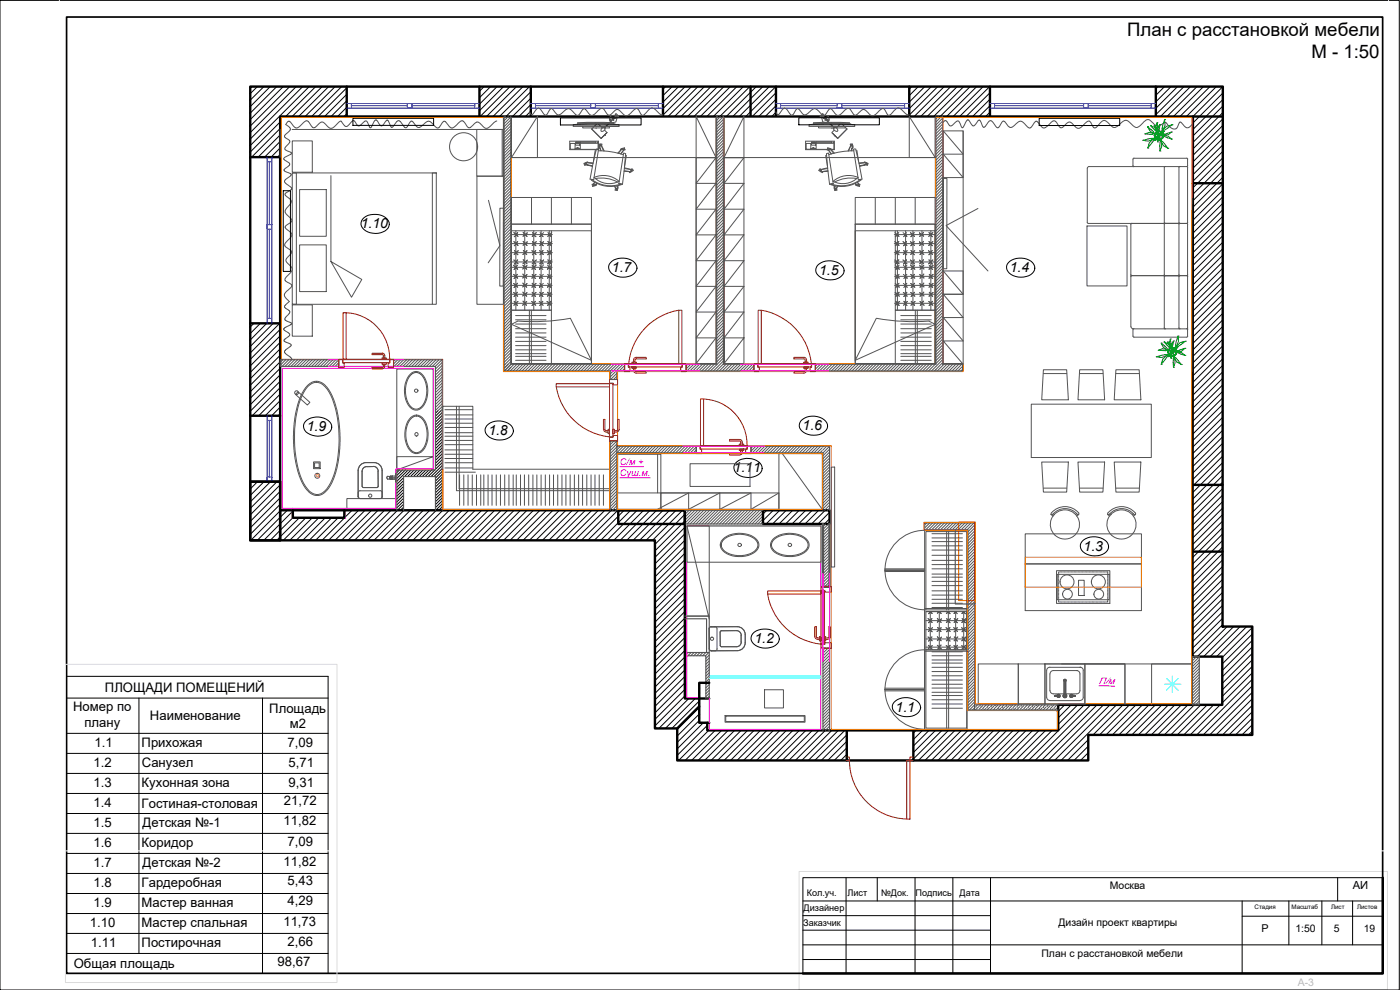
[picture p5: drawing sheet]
<svg xmlns="http://www.w3.org/2000/svg" width="420mm" height="297mm" viewBox="0 0 420 297" stroke-linecap="round" stroke-linejoin="round" font-family="sans-serif">
<defs><g id="words">
<g font-size="5.6">
<text x="338.3" y="10.8">План с расстановкой мебели</text>
<text x="393.6" y="17.5">М - 1:50</text>
</g>
<g font-size="4.2">
<text x="108.3" y="68.5">1.10</text>
<text x="183.6" y="81.6">1.7</text>
<text x="245.8" y="82.5">1.5</text>
<text x="303.1" y="81.6">1.4</text>
<text x="92.1" y="129.3">1.9</text>
<text x="146.6" y="130.5">1.8</text>
<text x="240.9" y="129.1">1.6</text>
<text x="220.2" y="141.7">1.11</text>
<text x="325.2" y="165.3">1.3</text>
<text x="226.4" y="192.9">1.2</text>
<text x="268.8" y="213.5">1.1</text>
</g>
<g font-size="3.9">
<text x="31.5" y="207.5">ПЛОЩАДИ ПОМЕЩЕНИЙ</text>
<text x="22" y="213.4">Номер по</text>
<text x="80.8" y="213.8">Площадь</text>
<text x="25.4" y="218.1">плану</text>
<text x="45" y="216.1">Наименование</text>
<text x="87" y="218.5">м2</text>
<text x="28.4" y="224.1">1.1</text>
<text x="42.5" y="224.1">Прихожая</text>
<text x="86.3" y="224.2">7,09</text>
<text x="28.1" y="230.1">1.2</text>
<text x="42.6" y="230.2">Санузел</text>
<text x="86.6" y="230.2">5,71</text>
<text x="28.1" y="236">1.3</text>
<text x="42.5" y="236.1">Кухонная зона</text>
<text x="86.6" y="236.2">9,31</text>
<text x="28.1" y="242">1.4</text>
<text x="42.5" y="242.5">Гостиная-столовая</text>
<text x="85.2" y="241.7">21,72</text>
<text x="28.1" y="248.1">1.5</text>
<text x="42.8" y="248.2">Детская №-1</text>
<text x="85.1" y="247.7">11,82</text>
<text x="28.1" y="254">1.6</text>
<text x="42.5" y="254.2">Коридор</text>
<text x="86.3" y="253.7">7,09</text>
<text x="28.1" y="260.1">1.7</text>
<text x="42.8" y="260.2">Детская №-2</text>
<text x="85.1" y="259.7">11,82</text>
<text x="28.1" y="266.1">1.8</text>
<text x="42.5" y="266.2">Гардеробная</text>
<text x="86.3" y="265.7">5,43</text>
<text x="28.1" y="272.1">1.9</text>
<text x="42.5" y="272.1">Мастер ванная</text>
<text x="86.3" y="271.7">4,29</text>
<text x="27" y="278.1">1.10</text>
<text x="42.5" y="278.2">Мастер спальная</text>
<text x="85" y="277.7">11,73</text>
<text x="27.3" y="284.1">1.11</text>
<text x="42.5" y="284.2">Постирочная</text>
<text x="86.3" y="283.7">2,66</text>
<text x="22.1" y="290.5">Общая площадь</text>
<text x="83.3" y="289.8">98,67</text>
</g>
<text font-size="3.4" x="406" y="266.6">АИ</text>
<text font-size="3.2" x="378.6" y="279.6">Р</text>
<g font-size="3.1">
<text x="333.1" y="266.6">Москва</text>
<text x="317.7" y="277.8">Дизайн проект квартиры</text>
<text x="388.7" y="279.6">1:50</text>
<text x="400.3" y="279.6">5</text>
<text x="409.3" y="279.5">19</text>
<text x="312.5" y="287">План с расстановкой мебели</text>
</g>
<text font-size="3.1" fill="#bababa" x="389.5" y="296">A-3</text>
<g font-size="2.8" fill="#f0f">
<text x="186" y="139.4">С/м +</text>
<text x="186" y="142.8">Суш.м.</text>
<text x="329.8" y="205.2" transform="rotate(1 329.8 205.2)">П/м</text>
</g>
<g font-size="2.7">
<text x="242.1" y="268.8">Кол.уч.</text>
<text x="254.3" y="268.8">Лист</text>
<text x="264.4" y="268.8">№Док.</text>
<text x="274.7" y="268.8">Подпись</text>
<text x="288" y="268.8">Дата</text>
<text x="241.2" y="273.4">Дизайнер</text>
<text x="241" y="277.8">Заказчик</text>
</g>
<g font-size="1.9">
<text x="376.5" y="272.7">Стадия</text>
<text x="387.6" y="272.7">Масштаб</text>
<text x="399.5" y="272.6">Лист</text>
<text x="407.3" y="272.6">Листов</text>
</g>
</g></defs>
<g fill="none" stroke="#000" stroke-width=".3">
<path d="M0 .1h419.9v296.9h-419.9zM241 270.3h174M241 274.7h56.3M241 279.1h56.3M253.9 263.3v28.8M263.3 263.3v7M274.6 263.3v28.8M286 263.3v28.8M297.3 263.3v28.8M372.8 274.9h42.2M372.8 270.3v21.8M386.8 270.3v13.2"/>
<path d="M396.7 270.3v13.2M401.4 263.3v7M405.9 270.3v13.2M415 263.3h-174v28.8M241 283.5h174M241 287.9h56.3"/>
</g>
<path d="M415 263.3v28.8h-174" fill="none" stroke="#000" stroke-width=".72"/>
<g fill="none" stroke="#952500" stroke-width=".3">
<path d="M103 93.8h.9v14h-.9zM103.9 93.8a13.7 13.7 0 0 1 13 14M203.7 93.1a18.1 18.1 0 0 0-15 16M203.7 93.1h.9v16h-.9zM227.5 93.1h1v16h-1zM228.5 93.1a18.1 18.1 0 0 1 15 16M101.7 107.8h1.1v1.1h.5v1.3h-1.6zM102.9 107.8h14v1h-14zM114.6 108.8h1.4v.5h-1.4zM114.6 107.4h1.4v.4h-1.4zM114.7 106h-3v.4h3.2l.2 .3M114.7 105.9a.78 .78 0 0 1 .8 .8v.7"/>
<path d="M115 106.8v.6M115 109.3v.6M115.1 109.9l-.4 .3h-3v.5h3l.6-.3 .2-.5M115.5 109.3v.6M117 107.8h1.1v2.4h-1.6v-1.3h.5zM166.9 115.1h16v1h-16zM166.9 116.1a18.3 18.3 0 0 0 16 15M182.9 115.1h1v16h-1zM182.9 113.9h2.4v1.6h-1.3v-.5h-1.1zM187.5 109.1h1.1v1.1h.5v1.3h-1.6zM188.7 109.1h16v1h-16zM189.7 110.1h1.3v.4h-1.3z"/>
<path d="M189.7 108.7h1.3v.4h-1.3zM190.1 110.5a1.07 1.07 0 0 0 .8 1.5h3v-.5h-3l-.3-.2-.1-.8M190.1 108v.7M190.1 108l.2-.6 .6-.2h3v.5h-3.2l-.2 .3M190.5 108v.7M204.8 109.1h1.1v2.4h-1.6v-1.3h.5zM210.2 119.7h1v14h-1zM211.2 119.7a13.7 13.7 0 0 1 13 14M226.3 109.1h1.1v1.1h.5v1.3h-1.6zM227.5 109.1h16v1h-16zM241.2 110.1h1.3v.4h-1.3zM241.2 108.7h1.3v.4h-1.3z"/>
<path d="M241.6 110.5l-.1 .9-3.2 .1v.5l3.3-.1a1.08 1.08 0 0 0 .5-1.4M241.6 108l-.1-.3h-3.2v-.5h3a.78 .78 0 0 1 .8 .8M241.6 108v.7M242.1 108v.7M243.6 109.1h1.1v2.4h-1.6v-1.3h.5zM181.5 128.8v-3h-.4v3l.3 .6 .5 .2M181.6 128.8l.1 .3 .8 .1M181.9 129.7h.6M182.5 128.8h.4v1.3h-.4zM182.9 131.2h1.1v-.5h1.3v1.6h-2.4zM183.9 128.8h.5v1.3h-.5zM184.4 129.7h.6"/>
<path d="M185.3 128.8v-3h.5v3l-.2 .6-.6 .2M185.4 128.8l-.2 .3-.8 .1M209 133.7h1.1v1.1h.5v1.3h-1.6zM210.2 133.7h14v1h-14zM221.9 134.7h1.3v.5h-1.3zM221.9 133.3h1.3v.4h-1.3zM222 136.1h-3.1v.5h3.1M222 131.9h-3.1v.4h3.1M222 132.3l.3 .2v.8M222 131.9a.78 .78 0 0 1 .8 .7v.7M222.3 135.2v.7l-.3 .2M222.8 135.2a1.05 1.05 0 0 1-.5 1.2l-.3 .1"/>
<path d="M224.3 133.7h1.1v2.4h-1.6v-1.3h.5zM230.4 177.3h16v1h-16zM230.4 178.3a18.1 18.1 0 0 0 16 15M246.4 177.3h1v16h-1zM246.4 176.1h3.1v1.6h-1.9v-.5h-1.2zM244.5 191v-3h.5v3l.2 .3 .7 .1M244.6 191a.78 .78 0 0 0 .7 .8M245.3 191.8h.6M245.9 191h.5v1.3h-.5zM246.4 193.4h1.2v-.5h1.9v1.6h-3.1zM247.4 191h.4v1.3h-.4zM247.8 191.4l.9-.2 .1-3.2h.4v3l-.2 .6-.6 .2"/>
<path d="M247.8 191.8h.6M253.9 227.1h1v1.1h-1M254.9 228.1a17.6 17.6 0 0 0 17.2 17.6M272.1 228.2h1v17.6h-1zM274.1 227.1h-1v1.1h1"/>
</g>
<g fill="none" stroke="#000" stroke-width=".3">
<path d="M75.3 26l-.2 .1M77.3 26l-2.2 2.1M79.2 26l-4.1 4M81.1 26l-6 6M83.1 26l-8 7.9M84.1 36.6l-9 9M84.1 38.6l-8.6 8.5M85 26l-9.9 9.9M87 26l-11.9 11.8M88.9 26l-13.8 13.8M90.8 26l-15.7 15.7M92.8 26l-17.7 17.7"/>
<path d="M94.7 26l-9 9M96.7 26l-9 9M98.6 26l-9 9M100.6 26l-9 9M102.5 26l-9 9M104.1 30.3l-4.7 4.7M104.1 34.1l-.8 .9M104.1 28.3l-6.7 6.7M104.1 32.2l-2.8 2.8M104.1 26.4l-8.6 8.6M145.3 26l-1.4 1.4M147.2 26l-3.3 3.3"/>
<path d="M149.2 26l-5.3 5.3M151.1 26l-7.2 7.2M153.1 26l-9 9M155 26l-9 9M157 26l-9 9M158.9 26l-9 9M159.3 31.4l-3.6 3.6M159.3 29.5l-5.5 5.5M159.3 33.3l-1.6 1.7M159.3 27.5l-7.5 7.5M199.8 26l-.8 .7M201.7 26l-2.7 2.7"/>
<path d="M203.7 26l-4.7 4.6M205.6 26l-6.6 6.6M207.5 26l-8.5 8.5M209.5 26l-9 9M211.4 26l-9 9M213.4 26l-9 9M215.3 26l-9 9M217.3 26l-9 9M219.2 26l-9 9M221.1 26l-9 9M223.1 26l-9 9M225 26l-9 9"/>
<path d="M227 26l-9 9M228.9 26l-9 9M230.9 26l-9 9M232.8 26l-9 9M232.9 33.7l-1.3 1.3M232.9 27.8l-7.1 7.2M232.9 29.8l-5.2 5.2M232.9 31.7l-3.2 3.3M273.6 26l-.7 .7M275.6 26l-2.7 2.7M277.5 26l-4.6 4.6M279.5 26l-6.6 6.6"/>
<path d="M281.4 26l-8.5 8.5M283.4 26l-9 9M285.3 26l-9 9M287.3 26l-9 9M289.2 26l-9 9M291.2 26l-9 9M293.1 26l-9 9M295.1 26l-9.1 9M297 26l-9 9M297.1 29.8l-5.2 5.2M297.1 31.7l-3.3 3.3M297.1 33.7l-1.3 1.3"/>
<path d="M297.1 27.8l-7.2 7.2M347.6 26l-.7 .7M349.5 26l-2.6 2.6M351.5 26l-4.6 4.6M353.4 26l-6.5 6.5M355.3 26l-8.4 8.4M357.3 26l-9 9M359.2 26l-9 9M361.2 26l-9 9M363.1 26l-9 9M365 26l-8.9 9M367 27.9l-9 9"/>
<path d="M367 29.9l-9 8.9M367 31.8l-9 9M367 33.8l-9 8.9M367 26l-9 9M367 35.7l-9 9M367 37.6l-9 9M367 39.6l-9 9M84.1 46.3l-.8 .8M84.1 40.5l-6.6 6.6M84.1 42.4l-4.7 4.7M84.1 44.4l-2.7 2.7M367 49.3l-9 9"/>
<path d="M367 51.3l-9 9M367 55.1l-9 9.1M367 57.1l-9 9M367 59l-9 9.1M367 41.5l-9 9M367 43.5l-9 9M367 45.4l-9 9M367 47.4l-9 9M367 53.2l-9 9M367 61l-9 9M367 62.9l-9 9.1M367 64.9l-9 9"/>
<path d="M367 66.8l-9 9M367 68.8l-9 9M367 70.7l-9 9M367 72.7l-9 8.9M367 74.6l-9 9M367 76.6l-9 8.9M367 78.5l-9 9M76.2 97l-1.1 1.1M78.1 97l-3 3.1M80.1 97l-5 5M82 97l-6.9 7M83.9 97l-8.8 8.9"/>
<path d="M84.1 98.8l-9 9.1M366.9 92.1l-8.9 9M366.9 94.1l-8.9 9M366.9 96l-8.9 9M366.9 97.9l-8.9 9.1M366.9 99.9l-8.9 9M367 80.5l-9 8.9M367 82.4l-9 9M367 84.4l-9 8.9M367 86.3l-9 9M367 88.2l-9 9M367 90.2l-9 9"/>
<path d="M84.1 100.8l-9 9M84.1 102.7l-9 9M84.1 104.7l-9 9M84.1 106.6l-9 9M84.1 108.6l-9 8.9M84.1 110.5l-9 9M84.1 112.5l-9 8.9M84.1 114.4l-9 9M84.1 116.3l-8.4 8.4M84.1 118.3l-6.5 6.4M366.9 101.8l-8.9 9.1M366.9 103.8l-8.9 9"/>
<path d="M366.9 105.7l-8.9 9.1M366.9 107.7l-8.9 9M366.9 109.6l-9 9M366.9 111.6l-9 9M366.9 113.5l-9 9M366.9 115.5l-9 9M366.9 117.4l-9 9M366.9 119.4l-9 9M84.1 120.2l-4.5 4.5M84.1 122.2l-2.6 2.5M84.1 124.1l-.6 .6M366.9 136.8l-9 9.1"/>
<path d="M366.9 138.8l-9 9M366.9 121.3l-9 9M366.9 123.3l-9 8.9M366.9 125.2l-9 9M366.9 127.2l-9 8.9M366.9 129.1l-9 9M366.9 131l-9 9M366.9 133l-9 9M366.9 134.9l-9 9M75.4 144.5l-.3 .3M77.3 144.5l-2.2 2.2M79.2 144.5l-4.1 4.2"/>
<path d="M81.2 144.5l-6.1 6.1M83.1 144.5l-8 8.1M84.1 145.5l-9 9M84.1 147.4l-9 9M84.1 149.4l-9 9M84.1 151.3l-9 9M84.3 153.1l-9 9M86.2 153.1l-9 9M87.7 153.6l-8.5 8.5M87.7 155.5l-6.6 6.6M89.7 155.5l-6.6 6.6M91.6 155.5l-6.6 6.6"/>
<path d="M93.6 155.5l-6.6 6.6M95.5 155.5l-6.6 6.6M97.5 155.5l-6.7 6.6M99.4 155.5l-6.6 6.6M101.3 155.5l-6.6 6.6M103.3 155.5l-6.7 6.6M103.7 153.1h.1M105.7 153.1l-2 2M107.6 153.1l-9 9M109.6 153.1l-9.1 9M111.5 153.1l-9 9M113.5 153.1l-9.1 9"/>
<path d="M115.4 153.1l-9 9M117.3 153.1l-9 9M119.3 153.1l-9 9M121.2 153.1l-9 9M123.1 153.1l-8.9 9M125.1 153.1l-9 9M127 153.1l-8.9 9M129 153.1l-9 9M130.9 153.1l-8.9 9M132.9 153.1l-9 9M134.8 153.1l-8.9 9M136.8 153.1l-9 9"/>
<path d="M138.7 153.1l-9 9M140.7 153.1l-9 9M142.6 153.1l-9 9M144.6 153.1l-9 9M146.5 153.1l-9 9M148.5 153.1l-9.1 9M150.4 153.1l-9 9M152.4 153.1l-9.1 9M154.3 153.1l-9 9M156.2 153.1l-9 9M158.2 153.1l-9 9M160.1 153.1l-9 9"/>
<path d="M162.1 153.1l-9 9M164 153.1l-9 9M165.9 153.1l-8.9 9M167.9 153.1l-9 9M169.8 153.1l-9 9M171.8 153.1l-9 9M173.7 153.1l-9 9M175.7 153.1l-9 9M177.6 153.1l-9 9M179.6 153.1l-9 9M181.5 153.1l-9 9M183.5 153.1l-9 9"/>
<path d="M185.4 153.1l-9 9M187.3 153.1l-8.9 9M189.3 153.1l-9 9M191.2 153.1l-9 9M193.2 153.1l-9 9M195.1 153.1l-9 9M197.1 153.1l-9 9M199 153.1l-9 9M201 153.1l-9.1 9M202.9 153.1l-9 9M204.9 153.1l-9.1 9M205.5 158.2l-8.9 9"/>
<path d="M205.5 154.3l-8.9 9.1M205.5 156.3l-8.9 9M230.1 153.1l-1.1 1.1M232.1 153.1l-3.1 3.1M234 153.1l-4.1 4.1M236 153.1l-4.1 4.1M237.9 153.1l-4.1 4.1M239.9 153.1l-4.1 4.1M241.8 153.1l-4.1 4.1M243.8 153.1l-4.2 4.1M245.7 153.1l-4.1 4.1M247.6 153.1l-4.1 4.1"/>
<path d="M249 155.6l-1.6 1.6M249 153.7l-3.5 3.5M366.9 158.3l-9 9M366.9 140.7l-9 9.1M366.9 142.7l-9 9M366.9 144.6l-9 9.1M366.9 146.6l-9 9M366.9 148.5l-9 9.1M366.9 150.5l-9 9M366.9 152.4l-9 9M366.9 154.4l-9 9M366.9 156.3l-9 9"/>
<path d="M205.5 160.2l-8.9 9M205.5 162.1l-8.9 9M205.5 164.1l-8.9 9M205.5 166l-8.9 9M205.5 168l-8.9 9M205.5 169.9l-8.9 9M205.5 171.9l-8.9 8.9M205.5 173.8l-8.9 9M205.5 175.8l-8.9 8.9M205.5 177.7l-8.9 9M205.5 179.6l-8.9 9M366.9 162.2l-9 9"/>
<path d="M366.9 164.1l-9 9M366.9 166.1l-9 9M366.9 168l-9 9M366.9 170l-9 9M366.9 171.9l-9 9M366.9 173.8l-9 9M366.9 175.8l-9 9M366.9 177.7l-9 9M366.9 179.7l-9 9M366.9 160.2l-9 9M205.5 181.6l-8.9 9M205.5 183.5l-8.9 9"/>
<path d="M205.5 185.4l-8.9 9.1M205.5 187.4l-8.9 9M205.5 189.3l-8.9 9.1M205.5 191.3l-8.9 9M205.5 193.2l-8.9 9.1M205.5 195.2l-8.9 9M205.5 197.1l-8.9 9M205.5 199.1l-8.9 9M366.9 181.6l-9 9M366.9 183.6l-9 9M366.9 185.5l-9 9M366.9 187.4l-9 9.1"/>
<path d="M368.3 188l-9 9M370.2 188l-9 9M372.2 188l-9 9M374.1 188l-9 9M375.8 188.3l-9 9M375.8 190.2l-9 9M375.8 192.1l-9 9.1M375.8 194.1l-9 9M375.8 196l-9 9M375.8 198l-9 9M375.8 199.9l-9 9M205.5 206.9l-8.9 8.9"/>
<path d="M205.5 201l-8.9 9M205.5 203l-8.9 8.9M205.5 204.9l-8.9 9M205.5 208.8l-8.9 9M206.7 209.6l-9 9M208.7 209.6l-9 9M209.8 214.2l-6.6 6.6M209.8 212.3l-6.6 6.6M209.8 216.2l-6.6 6.5M209.8 210.3l-8.2 8.3M211.1 216.9l-7.9 7.8M212.3 217.7l-9.1 8.9"/>
<path d="M212.7 219.1l-9 9.1M214.6 219.1l-9 9.1M216.6 219.1l-9 9.1M218.5 219.1l-9 9.1M220.5 219.1l-9 9.1M222.4 219.1l-9 9.1M224.4 219.1l-9.1 9.1M226.3 219.1l-9 9.1M228.2 219.1l-9 9.1M230.2 219.1l-9 9.1M232.1 219.1l-9 9.1M234.1 219.1l-9 9.1"/>
<path d="M236 219.1l-9 9.1M238 219.1l-9 9.1M239.9 219.1l-9 9.1M241.9 219.1l-9.1 9.1M243.8 219.1l-9 9.1M245.7 219.1l-9 9.1M247.7 219.1l-9 9.1M249.6 219.1l-9 9.1M251.6 219.1l-9 9.1M253.5 219.1l-9 9.1M274.9 219.1l-.8 .8M276.9 219.1l-2.8 2.8"/>
<path d="M278.8 219.1l-4.7 4.7M280.8 219.1l-6.7 6.7M282.7 219.1l-8.6 8.6M284.6 219.1l-9 9.1M286.6 219.1l-9 9.1M288.5 219.1l-9 9.1M290.5 219.1l-9 9.1M292.4 219.1l-9 9.1M294.3 219.1l-8.9 9.1M296.3 219.1l-9 9.1M298.2 219.1l-8.9 9.1M300.2 219.1l-9 9.1"/>
<path d="M302.1 219.1l-8.9 9.1M304.1 219.1l-9 9.1M306 219.1l-9 9.1M308 219.1l-9 9.1M309.9 219.1l-9 9.1M311.9 219.1l-9 9.1M313.8 219.1l-9 9.1M315.8 219.1l-9.1 9.1M319.5 211.5l-1.9 1.9M321.5 211.5l-3.9 3.9M323.4 211.5l-5.8 5.8M325.4 211.5l-16.7 16.7"/>
<path d="M327.3 211.5l-16.7 16.7M329.2 211.5l-16.6 16.7M331.2 211.5l-16.7 16.7M333.1 211.5l-16.6 16.7M335.1 211.5l-16.7 16.7M337 211.5l-9 9M339 211.5l-9 9M340.9 211.5l-9 9M342.9 211.5l-9.1 9M344.8 211.5l-9 9M346.8 211.5l-9.1 9M348.7 211.5l-9 9"/>
<path d="M350.6 211.5l-9 9M352.6 211.5l-9 9M354.5 211.5l-9 9M356.5 211.5l-9 9M358.4 211.5l-9 9M360.4 211.5l-9 9M362.3 211.5l-9 9M364.2 211.5l-8.9 9M366.2 211.5l-9 9M375.8 211.6l-8.9 8.9M375.8 201.9l-9 9M375.8 213.6l-6.9 6.9"/>
<path d="M375.8 203.8l-16.6 16.7M375.8 215.5l-5 5M375.8 205.8l-14.7 14.7M375.8 217.5l-3.1 3M375.8 207.7l-12.7 12.8M375.8 219.4l-1.1 1.1M375.8 209.7l-10.8 10.8M254.1 222.4l-5.7 5.8M254.1 224.4l-3.7 3.8M254.1 226.3l-1.8 1.9M254.1 220.5l-7.6 7.7M326.6 225.8l-2.3 2.4"/>
<path d="M326.6 221.9l-6.2 6.3M326.6 227.8l-.4 .4M326.6 223.9l-4.3 4.3"/>
</g>
<g fill="none" stroke="#000" stroke-width=".72">
<path d="M75.1 26h291.9l-.1 162h8.9v32.5h-49.2v7.7h-123.4v-9.6h-6.6v-56.5h-121.5zM104.1 26v9M143.9 26v9M159.3 26v9M199 26v9M225.3 26v9M232.9 26v9M272.9 26v9M297.1 26v9M346.9 26v9M358 35h9M75.1 47.1h9"/>
<path d="M358 55h9M75.1 97h9M75.1 124.7h9M75.1 144.5h9v17.6h-9zM75.1 144.5h9M84.1 153.1v9M87.9 153.1v2.2h15.4v-2.2M185.5 153.1h20v4.1h-20zM229 153.1h20v4.1h-20zM357.9 145.5h9M357.9 165.5h9M209.8 212.2v-.3l-6.6 6.7"/>
<path d="M209.8 205.3v.3M209.8 205.8v.2M209.8 206.2v.2M209.8 206.6v.2M209.8 207v.2M209.8 207.4v.2M209.8 207.8v.3M209.8 208.3v.2M209.8 208.7v.2M209.8 209.1v.2M209.8 209.5v.2M209.8 209.9v.2"/>
<path d="M209.8 210.3v.3M209.8 210.8v.2M209.8 211.2v.2M209.8 211.6v.2M209.8 212.4v.2M209.8 212.8v.2M209.8 213.3v.2M209.8 213.7v.2M209.8 214.1v.2M209.8 214.5v.2M209.8 214.9v.2M209.8 215.3v.2"/>
<path d="M209.8 215.8v.2M209.8 216.2v.2M209.8 216.6l.2 .3M210 204.9l-.2 .2M210.2 216.9h.2M210.2 204.9h.2M210.6 216.9h.2M210.6 204.9h.2M211 216.9h.2M211 204.9h.2M211.5 204.9h.2M211.5 216.9h.2"/>
<path d="M211.9 204.9h.2M211.9 216.9h.2M212.3 216.9h.2M212.3 204.9h.2M212.7 216.9h.2M212.7 204.9h.2M212.9 209.6h-7.4v-56.5h-121.4v-118.1h273.9l-.1 162h8.9v14.5h-49.2v7.6h-105.3v-2.2M254.1 219.1v9.1M274.1 219.1v9.1"/>
</g>
<g fill="none" stroke="#00f" stroke-width=".3">
<path d="M104.1 31.1h1.4v1.4M104.1 32.5h39.8M104.2 31.1h38.3M105.5 31.7h16.7M122.2 31.1h1.4v1.4h-1.4zM122.2 31.1h1.4v1.4M123.6 31.7h18.9M143.9 31.1h-1.4v1.4M159.3 32.5h39.7M160.7 31.7h16.6M177.3 31.1h1.4v1.4h-1.4zM177.3 31.1h1.4v1.4"/>
<path d="M178.7 31.7h18.9M197.6 31.1h-38.3h1.4v1.4M199 31.1h-1.4v1.4M232.9 32.5h40M234.3 31.7h16.9M251.2 31.1h1.4v1.4M251.2 31.1h1.4v1.4h-1.4zM252.6 31.7h18.9M271.5 31.1h-38.6h1.4v1.4M272.9 31.1h-1.4v1.4M297.1 31.1h1.4v1.4M297.1 32.5h49.8"/>
<path d="M298.5 31.7h26.7M298.5 31.1h47M325.2 31.1h1.4v1.4M325.2 31.1h1.4v1.4h-1.4zM326.6 31.7h18.9M346.9 31.1h-1.4v1.4M80.2 47.1v1.4h1.4M80.2 48.5v47M80.8 48.5v18.9M81.6 47.1v49.9M80.2 67.4h1.4v1.4h-1.4zM80.8 68.8v26.7"/>
<path d="M81.6 67.4h-1.4v1.4M81.6 95.5h-1.4v1.5M80.2 124.7v1.4h1.4M80.2 126.1v18.4M80.8 126.1v17M81.6 124.7v19.8M80.2 143.1h1.4v1.4h-1.4z"/>
</g>
<g fill="none" stroke="#545454" stroke-width=".3">
<path d="M151.7 35l-.4 .3M152.6 35l-1.3 1.2M153.3 35.1l-2 2M153.3 36l-2 2M153.3 36.9l-2 2M153.3 37.7l-2 2.1M153.3 38.6l-2 2M153.3 39.5l-2 2M215.3 35l-.2 .2M216.2 35l-1.1 1.1M217.1 35.8l-2 2M217.1 36.7l-2 2"/>
<path d="M217.1 35l-2 2M217.1 37.6l-2 2M217.1 38.5l-2 2M217.1 39.4l-2 2M281.6 35l-.7 .7M282.5 35l-1.6 1.6M282.9 35.5l-2 2M282.9 36.4l-2 2M282.9 37.2l-2 2M282.9 38.1l-2 2M282.9 39l-2 2M282.9 39.9l-2 2"/>
<path d="M153.3 40.4l-2 2M153.3 41.3l-2 2M153.3 43.1l-2 2M153.3 46.6l-2 2M153.3 47.5l-2 2M153.3 48.4l-2 2M153.3 49.3l-2 2M153.3 52.8l-2 2M153.3 54.6l-2 1.9M153.3 55.4l-2 2M153.3 56.3l-2 2M153.3 42.2l-2 2"/>
<path d="M153.3 43.9l-2 2.1M153.3 44.8l-2 2M153.3 45.7l-2 2M153.3 50.2l-2 1.9M153.3 51l-2 2M153.3 51.9l-2 2M153.3 53.7l-2 2M153.3 57.2l-2 2M153.3 58.1l-2 2M153.3 59l-2 2M153.3 59.8l-2 2M217.1 43.8l-2 2"/>
<path d="M217.1 44.7l-2 2M217.1 45.6l-2 2M217.1 46.5l-2 2M217.1 51.8l-2 1.9M217.1 52.6l-2 2M217.1 53.5l-2 2M217.1 54.4l-2 2M217.1 57.9l-2 2M217.1 59.7l-2 2M217.1 40.3l-2 2M217.1 41.1l-2 2.1M217.1 42l-2 2.1"/>
<path d="M217.1 42.9l-2 2M217.1 47.4l-2 1.9M217.1 48.2l-2 2M217.1 49.1l-2 2M217.1 50l-2 2M217.1 50.9l-2 2M217.1 55.3l-2 2M217.1 56.2l-2 2M217.1 57.1l-2 2M217.1 58.8l-2 2M282.9 40.8l-2 2M282.9 41.7l-2 2"/>
<path d="M282.9 42.5l-2 2.1M282.9 43.4l-2 2.1M282.9 44.3l-2 2M282.9 45.2l-2 2M282.9 46.1l-2 2M282.9 47l-2 2M282.9 47.9l-2 2M282.9 48.8l-2 1.9M282.9 49.6l-2 2M282.9 50.5l-2 2M282.9 51.4l-2 2M282.9 52.3l-2 2"/>
<path d="M282.9 53.2l-2 1.9M282.9 54l-2 2M282.9 54.9l-2 2M282.9 55.8l-2 2M282.9 56.7l-2 2M282.9 57.6l-2 2M282.9 58.4l-2 2M282.9 59.3l-2 2M153.3 78.4l-2 2M153.3 79.3l-2 2M153.3 60.7l-2 2M153.3 61.6l-2 2"/>
<path d="M153.3 62.5l-2 2M153.3 63.4l-2 2M153.3 64.3l-2 2M153.3 65.2l-2 2M153.3 66l-2 2.1M153.3 66.9l-2 2M153.3 67.8l-2 2M153.3 68.7l-2 2M153.3 69.6l-2 2M153.3 70.5l-2 2M153.3 71.4l-2 1.9M153.3 72.2l-2 2"/>
<path d="M153.3 73.1l-2 2M153.3 74l-2 2M153.3 74.9l-2 2M153.3 75.8l-2 2M153.3 76.7l-2 1.9M153.3 77.5l-2 2M217.1 60.6l-2 2M217.1 61.5l-2 2M217.1 62.4l-2 2M217.1 65l-2 2M217.1 65.9l-2 2M217.1 67.7l-2 2"/>
<path d="M217.1 68.6l-2 2M217.1 69.5l-2 1.9M217.1 73l-2 2M217.1 73.9l-2 1.9M217.1 74.7l-2 2M217.1 75.6l-2 2M217.1 76.5l-2 2M217.1 63.2l-2 2.1M217.1 64.1l-2 2.1M217.1 66.8l-2 2M217.1 70.3l-2 2M217.1 71.2l-2 2"/>
<path d="M217.1 72.1l-2 2M217.1 77.4l-2 2M217.1 78.3l-2 2M217.1 79.1l-2 2.1M282.9 60.2l-2 2M282.9 61.1l-2 2M282.9 62l-2 2M282.9 62.9l-2 2M282.9 63.8l-2 2M282.9 64.6l-2 2.1M282.9 65.5l-2 2M282.9 66.4l-2 2"/>
<path d="M282.9 67.3l-2 2M282.9 68.2l-2 2M282.9 69.1l-2 2M282.9 70l-2 2M282.9 70.9l-2 1.9M282.9 71.7l-2 2M282.9 72.6l-2 2M282.9 73.5l-2 2M282.9 74.4l-2 2M282.9 75.3l-2 1.9M282.9 76.1l-2 2M282.9 77l-2 2"/>
<path d="M282.9 77.9l-2 2M282.9 78.8l-2 2M282.9 79.7l-2 2M153.3 81.9l-2 2M153.3 84.6l-2 2M153.3 85.5l-2 2M153.3 86.4l-2 2M153.3 91.7l-2 2M153.3 92.6l-2 2M153.3 99.6l-2 2M153.3 80.2l-2 2M153.3 81.1l-2 2"/>
<path d="M153.3 82.8l-2 2M153.3 83.7l-2 2M153.3 87.2l-2 2.1M153.3 88.1l-2 2.1M153.3 89l-2 2M153.3 89.9l-2 2M153.3 90.8l-2 2M153.3 93.5l-2 1.9M153.3 94.3l-2 2M153.3 95.2l-2 2M153.3 96.1l-2 2M153.3 97l-2 2"/>
<path d="M153.3 97.9l-2 2M153.3 98.7l-2 2M217.1 80l-2 2M217.1 80.9l-2 2M217.1 81.8l-2 2M217.1 98.6l-2 2M217.1 82.7l-2 2M217.1 83.6l-2 2M217.1 84.5l-2 2M217.1 85.3l-2 2.1M217.1 86.2l-2 2.1M217.1 87.1l-2 2"/>
<path d="M217.1 88l-2 2M217.1 88.9l-2 2M217.1 89.8l-2 2M217.1 90.7l-2 2M217.1 91.6l-2 1.9M217.1 92.4l-2 2M217.1 93.3l-2 2M217.1 94.2l-2 2M217.1 95.1l-2 2M217.1 96l-2 1.9M217.1 96.8l-2 2M217.1 97.7l-2 2"/>
<path d="M217.1 99.5l-2 2M282.9 80.5l-2 2M282.9 81.4l-2 2M282.9 82.3l-2 2M282.9 84.1l-2 2M282.9 85l-2 2M282.9 87.6l-2 2M282.9 88.5l-2 2M282.9 89.4l-2 2M282.9 90.3l-2 2M282.9 92.1l-2 2M282.9 95.6l-2 2"/>
<path d="M282.9 96.5l-2 2M282.9 97.4l-2 1.9M282.9 98.2l-2 2M282.9 83.2l-2 2M282.9 85.8l-2 2.1M282.9 86.7l-2 2.1M282.9 91.2l-2 2M282.9 92.9l-2 2M282.9 93.8l-2 2M282.9 94.7l-2 2M282.9 99.1l-2 2M84.9 107.9l-.8 .8"/>
<path d="M85.8 107.9l-1.7 1.7M86.7 107.9l-2 2M87.5 107.9l-1.9 2M88.4 107.9l-2 2M89.3 107.9l-2 2M90.2 107.9l-2 2M91.1 107.9l-2 2M91.9 107.9l-1.9 2M92.8 107.9l-2 2M93.7 107.9l-2 2M94.6 107.9l-2 2M95.5 107.9l-2 2"/>
<path d="M96.4 107.9l-2 2M97.3 107.9l-2.1 2M98.1 107.9l-2 2M99 107.9l-2 2M99.9 107.9l-2 2M100.8 107.9l-2 2M101.7 109.7l-.3 .2M101.7 108.8l-1.1 1.1M101.7 107.9l-2 2M118.5 107.9l-.4 .4M119.4 107.9l-1.3 1.3M120.3 107.9l-2 2"/>
<path d="M121.2 107.9l-2.1 2M122 107.9l-2 2M122.9 107.9l-2 2M123.8 107.9l-2 2M124.7 107.9l-2 2M125.6 107.9l-2 2M126.4 107.9l-1.9 2M127.3 107.9l-2 2M128.2 107.9l-2 2M129.1 107.9l-2 2M130 107.9l-2 2M130.9 107.9l-2 2"/>
<path d="M131.7 107.9l-1.9 2M132.6 107.9l-2 2M132.7 108.7l-2 2M132.7 109.6l-2 2M132.7 110.5l-2 2M132.7 111.4l-2 2M132.7 112.3l-2 2M132.7 113.1l-2 2.1M132.7 114l-2 2M132.7 114.9l-2 2M132.7 115.8l-2 2M132.7 116.7l-2 2"/>
<path d="M132.7 117.6l-2 2M132.7 118.5l-2 2M132.7 119.4l-2 2M153.3 109.3l-1.9 2M153.3 100.5l-2 2M153.3 107.6l-2 2M153.3 108.5l-2 2M153.3 101.4l-2 2M153.3 102.3l-2 2M153.3 103.2l-2 2M153.3 104l-2 2M153.3 104.9l-2 2"/>
<path d="M153.3 105.8l-2 2M153.3 106.7l-2 2M153.4 109.3l-1.9 1.9M154.3 109.3l-2 2 1-1.1M155.2 109.3l-2 2 .1-.2M156 109.3l-2 2M156.9 109.3l-2 2M157.8 109.3l-2 2M158.7 109.3l-2 2M159.6 109.3l-2 2M160.4 109.3l-1.9 2M161.3 109.3l-2 2"/>
<path d="M162.2 109.3l-2 2M163.1 109.3l-2 2M164 109.3l-2 2M164.8 109.3l-1.9 2M165.7 109.3l-2 2M166.6 109.3l-2 2M167.5 109.3l-2 2M168.4 109.3l-2 2M169.3 109.3l-2 2M170.2 109.3l-2 2M171.1 109.3l-2.1 2M172 109.3l-2.1 2"/>
<path d="M172.8 109.3l-2 2M173.7 109.3l-2 2M174.6 109.3l-2 2M175.5 109.3l-2 2M176.4 109.3l-2 2M177.2 109.3l-1.9 2M178.1 109.3l-2 2M179 109.3l-2 2M179.9 109.3l-2 2M180.8 109.3l-2 2M181.7 109.3l-2 2M182.5 109.3l-1.9 2"/>
<path d="M183.4 109.3l-2 2M184.3 109.3l-2 2M185.1 113.7l-.1 .2M185.1 112l-1.8 1.9M185.1 112.9l-1 1M185.2 109.3l-2.1 2M186.1 109.3l-3 2.9M187 109.3l-3.9 3.8M187.5 109.7l-1.7 1.6M187.5 110.6l-.8 .7M206.4 109.3l-.5 .5M207.3 109.3l-1.4 1.4"/>
<path d="M208.2 109.3l-2 2M209.1 109.3l-2 2M209.9 109.3l-2 2M210.8 109.3l-2 2M211.7 109.3l-2 2M212.6 109.3l-2 2M213.5 109.3l-2 2M214.4 109.3l-2 2M217.1 103l-2 2M217.1 104.8l-2 2M217.1 105.7l-2 2M217.1 106.6l-2 2"/>
<path d="M217.1 101.2l-2 2M217.1 102.1l-2 2M217.1 109.2l-2.1 2.1M217.1 103.9l-2 2M217.1 107.4l-3.9 3.9M217.1 108.3l-3 3M217.1 100.4l-2 2M217.9 109.3l-2 2M218.8 109.3l-2 2M219.7 109.3l-2 2M220.6 109.3l-2 2M221.4 109.3l-1.9 2"/>
<path d="M222.3 109.3l-2 2M223.2 109.3l-2 2M224.1 109.3l-2 2M225 109.3l-2 2M225.8 109.3l-1.9 2M226.3 109.7l-1.6 1.6M226.3 110.6l-.7 .7M245.3 109.3l-.6 .6M246.2 109.3l-1.5 1.5M247.1 109.3l-2 2M247.9 109.3l-1.9 2M248.8 109.3l-2 2"/>
<path d="M249.7 109.3l-2 2M250.6 109.3l-2 2M251.5 109.3l-2 2M252.4 109.3l-2 2M253.3 109.3l-2.1 2M254.1 109.3l-2 2M255 109.3l-2 2M255.9 109.3l-2 2M256.8 109.3l-2 2M257.7 109.3l-2 2M258.6 109.3l-2 2M259.5 109.3l-2 2"/>
<path d="M260.3 109.3l-2 2M261.2 109.3l-2 2M262.1 109.3l-2 2M263 109.3l-2 2M263.9 109.3l-2 2M264.8 109.3l-2 2M265.6 109.3l-1.9 2M266.5 109.3l-2 2M267.4 109.3l-2 2M268.3 109.3l-2 2M269.2 109.3l-2 2M270 109.3l-1.9 2"/>
<path d="M270.9 109.3l-2 2M271.8 109.3l-2 2M272.7 109.3l-2 2M273.6 109.3l-2 2M274.5 109.3l-2 2M275.4 109.3l-2.1 2M276.3 109.3l-2.1 2M277.1 109.3l-2 2M278 109.3l-2 2M278.9 109.3l-2 2M279.8 109.3l-2 2M280.7 109.3l-2 2"/>
<path d="M282.9 100l-2 2M282.9 100.9l-2 2M282.9 101.8l-2 2M282.9 102.6l-2 2M282.9 103.5l-2 2M282.9 104.4l-2 2M282.9 105.3l-2 2M282.9 106.2l-2 2M282.9 107.1l-2 2M282.9 107.9l-3.3 3.4M282.9 108.8l-2.5 2.5M283.3 109.3l-2 2"/>
<path d="M284.2 109.3l-2 2M285.1 109.3l-2 2M286 109.3l-2 2M286.9 109.3l-2 2M287.7 109.3l-1.9 2M288.6 109.3l-2 2M288.9 109.9l-1.4 1.4M288.9 110.8l-.5 .5M132.7 122l-1.3 1.3M132.7 122.9l-.4 .4M132.7 120.2l-2 2M132.7 121.1l-2 2"/>
<path d="M183.4 132.3l-.3 .2M184.3 132.3l-1.2 1.1M185.1 137.6l-2 2M185.1 132.3l-2 2M185.1 133.2l-2 2M185.1 136.7l-2 2.1M185.1 138.5l-2 2M185.1 139.4l-2 2M185.3 133.9l-2.2 2.2M186.2 133.9l-3.1 3.1M187.1 133.9l-4 4M188 133.9l-2 2"/>
<path d="M188.8 133.9l-1.9 2M189.7 133.9l-2 2M190.6 133.9l-2 2M191.5 133.9l-2 2M192.4 133.9l-2 2M193.3 133.9l-2 2M194.1 133.9l-1.9 2M195 133.9l-2 2M195.9 133.9l-2 2M196.8 133.9l-2 2M197.7 133.9l-2 2M198.6 133.9l-2 2"/>
<path d="M199.5 133.9l-2 2M200.4 133.9l-2 2M201.3 133.9l-2 2M202.1 133.9l-2 2M203 133.9l-2 2M203.9 133.9l-2 2M204.8 133.9l-2 2M205.7 133.9l-2 2M206.5 133.9l-1.9 2M207.4 133.9l-2 2M208.3 133.9l-2 2M209 134.1l-1.8 1.8"/>
<path d="M209 135l-.9 .9M226 133.9l-.6 .6M226.9 133.9l-1.5 1.5M227.8 133.9l-2 2M228.6 133.9l-1.9 2M229.5 133.9l-2 2M230.4 133.9l-2 2M231.3 133.9l-2 2M232.2 133.9l-2 2M233 133.9l-1.9 2M233.9 133.9l-2 2M234.8 133.9l-2 2"/>
<path d="M235.7 133.9l-2 2M236.6 133.9l-2 2M237.5 133.9l-2 2M238.4 133.9l-2 2M239.2 133.9l-2 2M240.1 133.9l-2 2M241 133.9l-2 2M241.9 133.9l-2 2M242.8 133.9l-2 2M243.7 133.9l-2 2M244.6 133.9l-2 2M245.4 133.9l-1.9 2"/>
<path d="M246.3 133.9l-2 2M246.8 134.4l-1.6 1.5M246.8 135.2l-.7 .7M247.2 133.9l-.2 .2M248.1 133.9l-1.1 1.1M249 134.8l-2 2M249 136.6l-2 1.9M249 137.4l-2 2M249 138.3l-2 2M249 139.2l-2 2M249 133.9l-2 2M249 135.7l-2 2"/>
<path d="M185.1 151.8l-1.3 1.3M185.1 142.1l-2 1.9M185.1 145.6l-2 2M185.1 150l-2 2M185.1 140.3l-2 2M185.1 141.2l-2 2M185.1 142.9l-2 2M185.1 143.8l-2 2M185.1 144.7l-2 2M185.1 146.5l-2 1.9M185.1 147.3l-2 2M185.1 148.2l-2 2"/>
<path d="M185.1 149.1l-2 2M185.1 150.9l-2 2M185.1 152.6l-.4 .5M205.9 153.1l-.4 .3M206.8 153.1l-1.3 1.2M207.6 153.1l-2.1 2.1M208.5 153.1l-3 3M209.4 153.1l-3.9 3.9M210.3 153.1l-4.1 4.1M211.2 153.1l-4.1 4.1M212.1 153.1l-4.1 4.1M213 153.1l-4.1 4.1"/>
<path d="M213.9 153.1l-4.1 4.1M214.8 153.1l-4.1 4.1M215.6 153.1l-4.1 4.1M216.5 153.1l-4.1 4.1M217.4 153.1l-4.1 4.1M218.3 153.1l-4.1 4.1M219.2 153.1l-4.1 4.1M220 153.1l-4.1 4.1M220.9 153.1l-4.1 4.1M221.8 153.1l-4.1 4.1M222.7 153.1l-4.1 4.1M223.6 153.1l-4.1 4.1"/>
<path d="M224.5 153.1l-4.2 4.1M225.3 153.1l-4.1 4.1M226.2 153.1l-4.1 4.1M227.1 153.1l-4.1 4.1M228 153.1l-4.1 4.1M228.9 153.1l-4.1 4.1M229 153.9l-3.3 3.3M229 156.5l-.7 .7M229 154.8l-2.4 2.4M229 155.7l-1.6 1.5M247.8 157.2l-.8 .8M248.7 157.2l-1.7 1.7"/>
<path d="M249 157.8l-2 2M249 158.7l-2 1.9M249 159.5l-2 2M249 143.6l-2 2M249 144.5l-2 2M249 140.1l-2 2M249 141l-2 2M249 141.8l-2 2M249 142.7l-2 2M249 145.4l-2 2M249 146.3l-2 2M249 147.2l-2 2"/>
<path d="M249 148l-2 2.1M249 148.9l-2 2M249 149.8l-2 2M249 150.7l-2 2M249 151.6l-1.6 1.5M249 152.5l-.7 .6M278.1 156.9l-.6 .6M279 156.9l-1.5 1.5M279.9 156.9l-2 2M280.8 156.9l-2 2M281.6 156.9l-1.9 2M282.5 156.9l-2 2"/>
<path d="M283.4 156.9l-2 2M284.3 156.9l-2 2M285.2 156.9l-2 2M286.1 156.9l-2 2M287 156.9l-2.1 2M287.8 156.9l-2 2M288.7 156.9l-2 2M289.6 156.9l-2 2M290.5 156.9l-2 2M291.4 156.9l-2 2M292.3 156.9l-2 2M292.5 158.4l-2 2"/>
<path d="M292.5 159.3l-2 2M292.5 157.6l-2 1.9M249 160.4l-2 2M249 164.8l-2 2M249 165.7l-2 2M249 166.6l-2 2M249 167.5l-2 2M249 171l-2 2M249 172.8l-2 2M249 161.3l-2 2M249 162.2l-2 2M249 163.1l-2 2"/>
<path d="M249 163.9l-2 2M249 168.4l-2 2M249 169.2l-2 2.1M249 170.1l-2 2.1M249 171.9l-2 2M249 173.7l-2 2M249 174.6l-1.5 1.5M249 175.5l-.6 .6M292.5 160.2l-2 2M292.5 161.1l-2 2M292.5 163.7l-2 2M292.5 164.6l-2 2"/>
<path d="M292.5 166.4l-2 2M292.5 167.3l-2 2M292.5 168.2l-2 2M292.5 169.1l-2 2M292.5 171.7l-2 2M292.5 172.6l-2 2M292.5 174.4l-2 1.9M292.5 162l-2 2M292.5 162.8l-2 2.1M292.5 165.5l-2 2M292.5 169.9l-2 2M292.5 170.8l-2 2"/>
<path d="M292.5 173.5l-2 2M292.5 175.2l-2 2M292.5 176.1l-2 2M292.5 177l-2 2M292.5 177.9l-2 2M292.5 178.8l-2 1.9M292.5 179.6l-2 2M206.5 195.8l-.3 .4M207.4 195.8l-1 1M208.3 195.8l-1 1M209.2 195.8l-1 1M210.1 195.8l-1 1"/>
<path d="M210.9 195.8l-.9 1M211.8 195.8l-.9 1M212.7 195.8l-.9 1M212.9 196.5l-1.1 1.1M212.9 197.4l-1.1 1M212.9 198.3l-1.1 1M212.9 199.2l-1.1 1M247.6 194.5l-.6 .6M248.5 194.5l-1.5 1.5M249 194.9l-2 2M249 195.8l-2 2M249 196.7l-2 2"/>
<path d="M249 197.6l-2 1.9M249 198.4l-2 2M249 199.3l-2 2M292.5 180.5l-2 2M292.5 181.4l-2 2M292.5 182.3l-2 2M292.5 183.2l-2 2M292.5 184.1l-2 2M292.5 184.9l-2 2.1M292.5 185.8l-2 2M292.5 186.7l-2 2M292.5 187.6l-2 2"/>
<path d="M292.5 188.5l-2 2M292.5 189.4l-2 2M292.5 190.3l-2 2M292.5 191.1l-2 2.1M292.5 192l-2 2M292.5 192.9l-2 2M292.5 193.8l-2 2M292.5 194.7l-2 2M292.5 195.6l-2 2M292.5 196.5l-2 1.9M292.5 197.3l-2 2M292.5 198.2l-2 2"/>
<path d="M292.5 199.1l-2 2M292.5 200l-2 2M358.2 197l-.3 .3M359.1 197l-1.2 1.2M359.9 197.1l-2 2M359.9 198l-2 2M359.9 198.8l-2 2.1M359.9 199.7l-2 2M212.9 200.1l-1.1 1M212.9 200.9l-1.1 1.1M212.9 201.8l-1.1 1M212.9 202.7l-1.1 1"/>
<path d="M212.9 203.6l-1.1 1M212.9 204.5l-1.1 1M212.9 205.4l-1.1 1M212.9 206.3l-1.1 .9M212.9 207.1l-1.1 1M212.9 208l-1.1 1M212.9 208.9l-.7 .7M249 200.2l-2 2M249 201.1l-2 2M249 202l-2 1.9M249 202.8l-2 2M249 203.7l-2 2"/>
<path d="M249 204.6l-2 2M249 205.5l-2 2M249 206.4l-2 2M249 207.2l-2 2M249 208.1l-2 2M249 209l-2 2M249 209.9l-2 2M249 210.8l-2 2M249 211.7l-2 2M249 212.6l-2 2M249 213.4l-2 2.1M249 214.3l-2 2.1"/>
<path d="M249 215.2l-2 2M249 216.1l-2 2M249 218.8l-.5 .3M249 217.9l-1.3 1.2M249 217l-2 1.9M292.5 212.4l-.7 .6M292.5 200.9l-2 1.9M292.5 201.7l-2 2M292.5 202.6l-2 2M292.5 203.5l-2 2M292.5 204.4l-2 2M292.5 205.3l-2 2"/>
<path d="M292.5 206.1l-2 2.1M292.5 207l-2 2.1M292.5 207.9l-2 2M292.5 208.8l-2 2M292.5 209.7l-2 2M292.5 210.6l-2 2M292.5 211.5l-1.5 1.5M292.7 212.1h.1M293.3 211.5l-.4 .4M293.7 212l-1 1M293.9 211.8h.1M294.2 211.5l-.1 .1"/>
<path d="M294.6 212.9l-.1 .1M294.8 212.7h.1M294.9 211.7l-1.1 1.1M295.8 212.6l-.4 .4M296 211.5l-1 1M296 212.4h.1M296.9 211.5l-.7 .6M297 212.2l-.8 .8M297.2 212h.1M297.8 211.5l-.3 .3M298.1 212.9h.1M298.2 211.9l-1.1 1.1"/>
<path d="M298.4 211.7h.1M299.1 212.8l-.2 .2M299.3 212.6h.1M299.5 211.6l-1.1 1.1M300.4 212.5l-.6 .5M300.4 211.5l-.8 .9M300.6 212.2h.1M301.3 211.5l-.5 .5M301.5 212.1l-.8 .9M301.8 211.9h.1M302.2 211.5l-.2 .2M302.6 212.8h.1"/>
<path d="M302.8 211.8l-1.1 1.1M303 211.6h.1M303.7 212.7l-.4 .3M303.9 212.5h.1M304 211.5l-1.1 1.1M304.8 211.5l-.7 .7M304.9 212.4l-.7 .6M305.1 212.1h.1M305.7 211.5l-.4 .4M306.1 212l-1 1M306.3 211.8h.1M306.6 211.5l-.1 .1"/>
<path d="M307 212.9l-.1 .1M307.2 212.7h.1M307.3 211.7l-1.1 1.1M308.2 212.6l-.4 .4M308.4 211.5l-1 1M308.4 212.4h.1M309.2 211.5l-.6 .6M309.4 212.2l-.7 .8M309.6 212h.1M310.1 211.5l-.3 .3M310.5 212.9h.1M310.6 211.9l-1.1 1.1"/>
<path d="M310.9 211.7h.1M311.5 212.8l-.2 .2M311.7 212.6h.1M311.8 211.6l-1.1 1.1M312.7 212.5l-.5 .5M312.8 211.5l-.8 .9M312.9 212.2h.1M313.7 211.5l-.6 .5M313.9 212.1l-.8 .9M314.2 211.9h.1M314.6 211.5l-.2 .2M315 212.8h.1"/>
<path d="M315.1 211.8l-1.1 1.1M315.4 211.6h.1M316 212.7l-.3 .3M316.2 212.5h.1M316.3 211.5l-1 1.1M317.2 211.5l-.7 .7M317.2 212.4l-.6 .6M359.9 211.2l-.2 .3M359.9 200.6l-2 2M359.9 201.5l-2 2M359.9 202.4l-2 2M359.9 203.3l-2 2"/>
<path d="M359.9 204.2l-2 2M359.9 205l-2 2M359.9 205.9l-2 2M359.9 206.8l-2 2M359.9 207.7l-2 2M359.9 208.6l-2 2M359.9 209.5l-2 2M359.9 210.3l-1.1 1.2"/>
</g>
<g fill="none" stroke="#545454" stroke-width=".34">
<path d="M153.3 35v74.3h34.2v2h-2.4v2.6h-2v-2.6h-31.8v-76.3M217.1 35v74.3h9.2v2h-20.4v-2h9.2v-74.3M282.9 35v74.3h6v2h-44.2v-2h36.2v-74.3M84.1 107.9h17.6v2h-17.6zM185.1 134.3v-.4h23.9v2h-23.9M121.1 153.1v-10.1h9.6v10.1M130.7 141h-11.6v12.1M130.7 140.8v-30.9h-12.6v-2h14.6v45.2M183.1 153.1v-20.8h2v20.8M205.5 153.1h23.5M205.8 157.2h23.2M247 153.1v-17.2h-21.6v-2h23.6v19.2"/>
<path d="M286.7 159.1v22.1h6M205.5 185.7h6.5v10.1M205.5 184.9h7.4v10.9M206.2 196.8h5.6v12.8M206.2 195.8h6.7v13.8M357.9 197h2v14.5h-2zM247 219.1v-24.6h2v24.6M292.5 211.5v-54.6h-15v2h13v54.1h27.1M292.5 211.5v1.5M292.5 211.5h25.1"/>
</g>
<g fill="none" stroke="#000" stroke-width=".3">
<path d="M131.4 123.3l-.7 .7M132.3 123.3l-1.6 1.6M132.7 139.7l-3.3 3.3M132.7 123.8l-2 2M132.7 124.7l-2 1.9M132.7 125.5l-2 2M132.7 126.4l-2 2M132.7 127.3l-2 2M132.7 128.2l-2 2M132.7 129.1l-2 1.9M132.7 129.9l-2 2M132.7 130.8l-2 2"/>
<path d="M132.7 131.7l-2 2M132.7 132.6l-2 2M132.7 133.5l-2 2M132.7 134.4l-2 2M132.7 135.2l-2 2.1M132.7 136.1l-2 2M132.7 137l-2 2M132.7 137.9l-2 2M132.7 138.8l-2 2M119.9 141l-.8 .8M120.8 141l-1.7 1.6M121.1 151.3l-1.8 1.8"/>
<path d="M121.1 153l-.1 .1M121.1 143.3l-2 2M121.1 144.2l-2 2M121.1 145.1l-2 2M121.1 146l-2 2M121.1 146.8l-2 2.1M121.1 147.7l-2 2M121.1 148.6l-2 2M121.1 149.5l-2 2M121.1 150.4l-2 2M121.1 152.2l-1 .9M121.7 141l-2.6 2.5"/>
<path d="M122.5 141l-3.4 3.4M123.4 141l-2 2M124.3 141l-2 2M125.2 141l-2 2M126.1 141l-2 2M127 141l-2 2M127.8 141l-2 2M128.7 141l-2 2M129.6 141l-2 2M130.5 141l-2 2M132.7 152l-1 1.1M132.7 140.6l-2.4 2.4"/>
<path d="M132.7 151.2l-1.9 1.9M132.7 152.9l-.2 .2M132.7 141.4l-2 2.1M132.7 142.3l-2 2M132.7 143.2l-2 2M132.7 144.1l-2 2M132.7 145l-2 2M132.7 145.9l-2 2M132.7 146.8l-2 1.9M132.7 147.6l-2 2M132.7 148.5l-2 2M132.7 149.4l-2 2"/>
<path d="M132.7 150.3l-2 2"/>
</g>
<path d="M84.7 110.5h45.4v30.2h-11.3v11.8h-34.1zM87.7 152.5v3h16v-3M209.8 209.3h-3.6v-51.5h40.2v61h-33.5v-9.2" fill="none" stroke="#f0f" stroke-width=".3"/>
<path d="M84.4 35.2h66.7v76.3h31.8v41.3h-50v-45h-48.5zM153.5 35.2h61.4v73.9h-61.4zM280.7 35.2v73.9h-63.6M283.1 35.2v73.9h6v2.4h-103.8v22.2h64.2v85.1h67.8v-5.6h-27v-54.1h-13v-2.4h15.4v54.5h64.9l.1-176h-140.4v74.1M185.3 136.1h61.5v16.7h-61.5z" fill="none" stroke="#ff7f00" stroke-width=".3"/>
<g fill="none" stroke="#545454" stroke-width=".3">
<path d="M89.5 117.5l3.5 3.2-.8 .8-3.5-3.2zM92.3 116a3.2 3.2 0 0 1 5.2 0 22.2 22.2 0 0 1 4.1 12.6 30.7 30.7 0 0 1-3 17.3 3.9 3.9 0 0 1-4.4 2.3 9.9 9.9 0 0 1-4.5-6.8 37.1 37.1 0 0 1 1-22.7zM92.3 115.6l1.5-1 1.6-.2 1.3 .5 1.5 1.4 1 1.5 1.3 2.9 .7 2.6 .7 4.7 .2 3.1-.2 4.5-.4 3.2-.8 3.3-1 2.5-1.3 2.2-1.3 1.3-1.5 .6-1.4-.2-1.1-.5-1.1-1.1-.9-1.3-1.7-4.1-1.1-5.6-.2-5.1 .5-6.5 1.5-5.2 1.3-2.4zM119.1 110.7h10.9v30.3h-10.9zM123.1 112.6l1.4-.8 1.4 .2 1.3 1.4 .7 1.9 .2 2.2-.5 2.7-1.1 1.8-1.3 .8-1.2-.2-.9-.7-.8-1.3-.4-1.4-.2-1.7 .1-2 .5-1.5zM123.2 112.2a2.6 2.6 0 0 1 4.3 1.2 8.1 8.1 0 0 1-1.2 9.1 2.75 2.75 0 0 1-4.2-1.8 8.1 8.1 0 0 1 1.1-8.5zM94.1 138.6h2v2h-2zM94.4 138.9h1.4v1.4h-1.4zM112.1 140h-2a1.42 1.42 0 0 0-1.4 1.4v4.5M112.1 139.9a1.42 1.42 0 0 1 1.4 1.5M112.3 138.8a4.7 4.7 0 0 0-3.9 .5 2.39 2.39 0 0 0-.9 1.9v7.8l.2 .4 .4 .2h6l.4-.2 .2-.4v-7.8a2.39 2.39 0 0 0-2.4-2.4M123.1 125.8l.8-.7 .8-.3 1.4 .3 1.2 1.5 .7 1.7 .2 2.6-.5 2.4-1 1.7-1.3 .8-1.1-.1-1-.7-.9-1.5-.4-1.1-.2-1.4 .1-2.1 .4-1.7z"/>
<path d="M123.3 125.3a2.69 2.69 0 0 1 4.3 1.2 8.4 8.4 0 0 1-1.2 9.1 2.84 2.84 0 0 1-4.2-1.8 8.3 8.3 0 0 1 1.1-8.5zM108.1 147.3h6M108.1 147.2l-.4 .2-.2 .4M113.5 141.4v4.5M113.5 145.9l-.4 .4h-4l-.4-.4M114.1 147.2l.4 .2 .2 .4M116.1 143.1v.4M116.1 143.5l.2 .2M116.2 143.1l-.1 .1M116.3 143.7h.1M116.3 143.7h.8M116.3 142.9h.8"/>
<path d="M116.4 142.9h.1M116.4 142.9l-.2 .1M116.4 143.7h.1M116.9 143.5l.1 .2 .4-.1M117 143.4v.1M117 143.1l.2-.2v.2M117 143.6h.1M117 143.1v.1M117 143.2v.2M117 142.9l-.1 .6M117.1 143.6h.1M117.1 142.9h.1"/>
<path d="M117.1 143.7h.1M117.1 143.6h.2M117.2 143h.2M117.2 143.7v.1M117.2 143.6h.1M117.2 143.4l.1 .1M117.2 143.2v.2M117.2 142.8h.4v.4M117.3 143.1l-.1 .1M117.3 143.4h.1M117.3 143.2v.2M117.3 142.9l.1 .1"/>
<path d="M117.3 143.2v.1M117.3 143.4l.1 .1M117.3 143.2h1.3v.3l-1.2 .1M117.4 143.2h-.1M117.4 143h.1M117.4 143.6h.1M117.5 143v.1M117.5 143.1v.1M117.5 143.5v.1M117.6 143.5v.3h-.4M117.7 143.7l.1 .1M117.7 142.8v.4"/>
<path d="M117.7 143.5v.3M117.8 143.8h.1M117.8 142.8h.1M117.8 142.8v.4M117.8 143.5v.3M117.8 143.8h.9M117.8 142.8h.9M117.8 142.8l-.1 .1M118.6 143.5l.2 .2M118.7 143.7v.8M118.7 144h.1M118.7 142.1v.9"/>
<path d="M118.7 142.6v.1M118.7 142.1l.1-.2v2.8M118.7 144.5l.1 .2M118.8 142.9l-.2 .3M118.8 143.7h.1M118.8 143v.7M119.1 149.6h-15v2.9M206.2 157.8h40.2v10.9h-40.2zM216.9 161.8a7.8 7.8 0 0 1 10.3 .3 2.75 2.75 0 0 1-1.8 4.2 8.1 8.1 0 0 1-8.5-1.1 2.26 2.26 0 0 1 0-3.4zM217 162.1l1.1-.9 1.5-.6 1.9-.3 1.8 .1 2 .5 1.1 .7 .9 1.2 .2 1-.3 .8-.8 .8-1.5 .8-2.1 .5-2.3-.1-2.4-.8-1.2-1-.4-.7v-.8zM231.9 161.8a7.9 7.9 0 0 1 10.4 .3 2.75 2.75 0 0 1-1.8 4.2 8.1 8.1 0 0 1-8.6-1.1 2.35 2.35 0 0 1 0-3.4zM232 162.2l1.2-1 1.5-.6 1.9-.3 1.7 .1 2 .5 1.2 .7 .9 1.2 .1 1-.3 .8-.7 .8-1.4 .8-2.2 .5-2.4-.1-1.8-.5-1.7-1.2-.5-1.2 .1-.6z"/>
<path d="M212.8 188.7l.1 6M212.9 194.7l.1 .4 .5 .2M213.4 188l-.4 .2-.2 .4M214.5 188.1h-1.1l7.8-.1a2.39 2.39 0 0 1 2.4 2.4 4.7 4.7 0 0 1-.5 3.9 2.39 2.39 0 0 1-1.8 .9l-7.9 .1M214.6 188l.4 .2 .2 .4M215.2 188.7v6M215.2 194.7l-.4 .5-1.4 .1M216.1 189.6l.1 4 .2 .4h4.6a1.42 1.42 0 0 0 1.5-1.4M216.2 189.6l.2-.3 4.6-.1a1.42 1.42 0 0 1 1.5 1.4M222.4 190.6v2M313.6 199.2h12v12h-12zM325.6 199.2h12v12"/>
<path d="M217.6 214.7h24v2h-24zM217.8 214.9h23.6v1.6h-23.6zM229.4 207h5.7v5.4h-5.7zM314.1 201.2v8a.99 .99 0 0 0 1 1M315.1 200.2h9M315.1 210.2h9M315.1 200.2a.99 .99 0 0 0-1 1M315.1 207.2a.99 .99 0 0 0 1 1h7a1 1 0 0 0 1-1M316.6 208.8h.1M316.6 208.7l1.1-.1 .1 .2-.9 .2zM317.3 208.6a.44 .44 0 0 1 .7-.2 .44 .44 0 0 1 0 .7 .44 .44 0 0 1-.7-.2M317.9 208.7h.1"/>
<path d="M319.4 203.9l.4 .2v4.8l-.1 .1-.3-.1zM319.8 204.4a.33 .33 0 0 0 0-.5 .33 .33 0 0 0-.4 0 .33 .33 0 0 0 0 .5M319.8 208.3a.54 .54 0 0 1 .2 .8 .54 .54 0 0 1-.8 0 .54 .54 0 0 1 .2-.8M321.3 208.7l.1 .2zM321.4 208.7l.9-.1 .3 .3h-1.2zM321.9 208.6a.44 .44 0 0 0-.7-.2 .44 .44 0 0 0 0 .7 .44 .44 0 0 0 .7-.2M322.6 208.8h.1M323.1 201.2h.1M323.1 201.2h-7a.99 .99 0 0 0-1 1v5M323.1 201.2a.99 .99 0 0 1 1 1v5M324.1 200.2h.1M324.1 200.2a.99 .99 0 0 1 1 1"/>
<path d="M325.1 201.2v8a.99 .99 0 0 1-1 1"/>
<circle cx="89" cy="117.8" r=".57"/>
<circle cx="124.9" cy="117.2" r=".51"/>
<circle cx="125" cy="130.3" r=".51"/>
<circle cx="95.2" cy="142.8" r=".74"/>
<circle cx="222" cy="163.5" r=".51"/>
<circle cx="237.1" cy="163.5" r=".51"/>
</g>
<g fill="none" stroke="#545454" stroke-width=".3">
<path d="M84.1 38.8v8.3M143.1 38.8h8v14.1h-8zM149.1 36.3l-.7 .3-1.4 1.4-.8 .5-.7-.1-2.1-1.8-.9 .3-1.4 1.4h-.5l-1.3-1.7-.5-.4-.6 .2-1.8 1.7-.7 .3-.7-.2-1.7-1.8-.4 .2-.9 1.4-.6 .4-.6-.3-1.5-1.5-.6-.2-.8 .2-1.7 1.5-.7 .2-2-2-.5 .3-1.1 1.7h-.4l-1.2-1.7-.6-.4-.7 .4-1.3 1.6-.4-.2-1-2-.5 .3-1.1 1.4-.3 .1-1.2-1.6-.5-.2-1.4 2.3-.4-.1-.6-1.6-.4-.3-2.1 1.5-.6-.2-1-1.4-.6 .2-1.5 1.6-.6-.2-.9-1.1a.6 .6 0 0 0-.6-.3 .6 .6 0 0 0-.5 .5l-1.2 1.2-.8 .4-.9-.3-1.8-1.6-.5 .1-1.6 1.5-.7 .1-1.3-1.7-.8-.4-.6 .4-1.5 1.4-.9 .4-.6-.3-1.4-1.7-.6 .2a.63 .63 0 0 0-.4 .7 .63 .63 0 0 0 .5 .5l.6 .5 .2 .5-1.7 1.8-.1 .4 1.4 1.1 .2 .5-1.3 1.5-.2 .6 1.7 1a.38 .38 0 0 1 .2 .5 .38 .38 0 0 1-.4 .2l-1.9 1.2 .2 .3 1.7 1.2-.3 .6-1.3 1-.2 .4 2.2 1.3-.3 .5-1.5 1.1-.2 .6 2.1 1.9-.1 .4-1.9 1.3 .2 .5 1.3 1 .5 .7-.5 1-1.2 1.3-.2 .9 .3 .7 1.3 1.2 .4 .8-1.7 1.3-.3 .7 1.8 1.6 .2 .7-2 2.4-.2 .6 2.1 1.9-.1 .6-1.4 1.4-.2 .8 1.7 1.9 .2 .7-.5 .9-1.6 1.7-.1 .6 1.8 1.2 .3 .5-1.9 1.9-.4 1 1.5 1.8-1.2 1.1-.2 .6 1.6 1.3-.2 .6-1.2 1.3-.1 .5 1.9 1 .1 .2-2 1.2-.4 .5 1.9 1.5-.1 .4-1.4 1-.3 .6 2.2 1.2-.4 .6-1.5 1.1-.1 .5 1.9 1.6 .2 .5M150.7 38.8h.4v14.1h-.4zM151.1 35.2v3.6h-63.4M151.5 35.2h63.4v12.1h-61.4v-12.1M159 33.6l.3 .8h.3l1.6-1.9 .5-.1 .6 .6 1.1 1.4 .5 .2 1.2-1.8 .4-.3 1.6 1.8 .6 .2 2.3-1.7 .7-.2 .7 .4 1.4 1.4 .6 .3 .5-.5 1-1.4 .4-.2 1.8 1.8 .5 .3 .9-.5 1.5-1.5 .7-.2 .7 .5 1.2 1.6 .5-.1 1.5-1.4 .7-.3 .7 .4 1.3 1.3 .8 .2 .7-.3 1.7-1.6 .7-.3 .5 .5 .7 1.4 .6 .2 2.1-2 .7-.2 .8 .4 1.6 1.5 .8 .1M161.3 35v12.3h-7.8zM172.1 37.4l6.8-.2 6.9 .2v.6l-13.8-.1v-.5M173.2 37.3l.2-.1 5.5-.2 5.8 .3M173.4 36.9l4.3-.2 6.4 .1-10.7 .2M174.9 37.9v.5h8v-.4"/>
<path d="M177.6 38.7l2.8 2.9M178.7 36.8v.2M178.8 36.8v.2M178.9 38.4v.2M180.8 38.4l-1.5-1.5-1.7 1.8 2.8 2.8M181.4 38.3l-.2-.1a.87 .87 0 0 0-.8 1.2 .81 .81 0 0 0 .9-.2 .81 .81 0 0 0 .2-.8M181.4 39.1l.8 .7M181.5 38.2l.2-.1-.2 .2M183.3 35.8l.2 .2-.3 .2-.1-.1zM183.8 35.6h-.1M184 35.7l-.3-.1 .1 .2M184.2 35.2l.4 .3z"/>
<path d="M184.2 35.2l-2.8 3.1M184.4 35.3l.6-.6-.4-.4 .3-.2 .8 .8-.3 .2-.3-.3-.6 .6M184.4 35.4l-3 3M184.5 35.5l-.1-.1-.3 .4 .2 .2-.2 .1-.2-.1M184.5 35.5h.1M184.7 35l-.3-.4-1.2 .3-.3 1.1 .4 .4M184.8 35.1l.4 .4-.4 1.1-1.1 .3-.4-.4M208.9 35l6 12.3h-6zM217.3 35.2h63.4v12.1h-63.4zM223.3 35v12.3h-6zM232.9 33.6l.3 .7 .4 .1 1.6-1.9 .4-.1 .7 .6 1 1.4 .5 .2 1.2-1.8 .4-.3 1.6 1.8 .6 .2 2.3-1.7 .7-.2 .6 .2 1.5 1.6 .6 .3 1.9-2.1 1.9 1.9 .4 .2 .9-.5 1.6-1.5 .6-.2 .7 .4 1.2 1.7 .5-.1 1.5-1.4 .7-.3 .7 .4 1.3 1.3 .8 .2 .8-.4 1.6-1.5 .7-.3 1.3 1.9 .5 .2 2.1-2 .7-.2 .8 .4 1.6 1.5 .8 .1M242.8 37.4l6.9-.2 6.8 .2v.6l-13.7-.1v-.5"/>
<path d="M243.9 37.3l.3-.1 5.5-.2 5.8 .3M244.2 37l5.3-.2 5.4 .2M245.7 37.9v.5h8v-.4M247 35.1l-.4 .4 .3 1.1 1.2 .3 .3-.4M247.1 35l.3-.4 1.2 .3 .3 1.1-.4 .4M247.2 35.5l.4-.3zM247.3 35.5l.1-.1 .3 .4M247.3 35.5h.1M247.4 35.3l-.6-.6 .3-.4-.2-.2-.8 .8 .2 .2 .4-.3 .6 .6M247.4 35.4l2.9 3-.1 .1a.88 .88 0 0 0 1.1 .9 .87 .87 0 0 0-.7-1.2l-.2 .1M247.6 35.2l-.2 .1 3 3M247.7 35.8l-.1 .3 .3-.1"/>
<path d="M247.8 35.7h.3l-.2 .1M247.9 35.6h.1M248.3 36l.2-.2 .2 .3-.2 .1zM249.5 36.8l-.1 .2M249.6 36.8v.2M249.7 38.4v.2M250.2 38.2l-.1-.1 .1 .2M250.4 39.1l-.8 .7M251 38.4l1.4-1.5 1.8 1.8-2.8 2.8M254.2 38.7h.1M254.2 38.7l-2.8 2.9M254.9 36.9v.1"/>
<path d="M254.9 36.8l-6.4-.1-4.4 .2M272.9 35l7.8 12.3h-7.8zM283.1 36.6l.7-.4 1.2 1.5 .5 .1 1.5-1.3 .5-.2 .5 .4 .5 1.3a.42 .42 0 0 0 .5 .3 .42 .42 0 0 0 .3-.6l.6-1.3 .5-.5 1.7 1.9 .3-.1 1.1-1.4 .5-.3 1.1 2.2 .6-.3 1.2-1.6 .4-.1 2 2.1 .5-.1 1.3-1.9 2.1 2 .7-.2 1.7-1.5 .8-.2 2.6 2 .5-.2 1.4-1.8 .6 .2 1.2 1.6 .7 .2 2.9-2.2 .6 .4 1.4 1.7h.5l1.5-1.4 .8-.3 2.3 1.9 1-.2 2.2-2 .6 .2 1 1.8 .5 .1 1.6-1.7 .9-.6 .8 .3 2.3 1.9 1-.4 1.4-1.3 1-.5 .8 .2 1.5 1.4 1 .6 .8-.3 2.5-2.1 .8 .2 1.6 1.4 .8 .3 2.4-1 1 1.2 1.3 .7 1-.3 .9-1.8 .4 .1 1.7 1.6 .7-.1 .8-.8M283.1 39.3h6v69.8h-6zM283.1 39.3l6 7v7h-6M289.1 39.3v7h-6l6 7M87.7 42.3h6v9.4h-6zM87.7 51.9h1.2v39.4h-1.2zM87.7 51.9h43.2M89.9 56.9h8v14h-8zM99.3 52.7v25.8l6.2 10.7 3.1-5.4-9.3-5.3M129.8 51.9h1.1v39.4h-1.1z"/>
<path d="M143.1 52.9h8v38.4h-8zM159.5 59.3v8M165.5 59.3v8M171 42.4h8.6v2.5h-8.6zM171.2 43h1.4v1.8h-1.4zM171.5 59.3v8M172.7 43h1.3v.5h-1.3zM172.7 44.5l.8-.2v.2h.4v.2h-1.2zM172.8 42.5h1.1v.3h-1.1zM174.2 43h5.3v1.8h-5.3zM174.2 42.5h4.6v.3h-4.6zM175.8 49.3l-.4 .1 .1 .2 .5-.2"/>
<path d="M176 49l-.1 .2M176 48.8l-.3 .2 .2 .3M176 48.8l2 .1M176.3 48.8l.1-.3-1.2 .6 .1 .2 .4-.2M177.6 53.9a9.9 9.9 0 0 0 8.8 1.4 9.1 9.1 0 0 1-8.9-1.3M177.6 53.9l-.1 .1M177.8 49.7l-1.9-.3 1.9 .5M178 49.1l-2-.3-.1 .6M178.2 55.1l-.5 .2v.2l.4-.1M178.3 55.4l.2 .1M178.3 53.2a6.5 6.5 0 0 0 7.5 1.2 7.1 7.1 0 0 0-7.5-1.2M178.5 54.7l-.4 .5z"/>
<path d="M178.6 45.3l-.5 3.1M178.7 53.6a10.2 10.2 0 0 1 6.7 1M178.9 45.3h-.3M178.9 55.4l.2 .1-1.3 .5v-.3l.4-.1M179.1 55l-.7 .7-.2-.4M179.2 42.6h.3v.2h-.3zM179.2 55.1l-.6 .5-.5-.4M179.6 45.2a24 24 0 0 1 7.5 1.2M179.6 44.8h-.6l-1.9 8.9 1.1 .2 1.4-9.1M179.9 43.9l.6-.2 .6 1.6M180.1 43.6l.1-.4-.2-.1-.3 1.3 .3-.1M180.3 45.2l-.4-1.3 .5 1.3"/>
<path d="M180.3 43.7l-.2 .1M180.3 43.6l.1-.4 .2 .1v.5M180.4 43.7l-.3-.1-.1 .3M180.4 41.5l1.8-1.7-1.8 1.7M180.5 43.7l.8 1.6M181.2 40.8h.1M181.2 40.7l-.1 .1M181.3 40.6h.1M181.4 40.6h.1M184.4 55.9l.4 .7M184.5 55.9l.3 .7M184.7 56.5l-.1 .6h.2l.1-.4"/>
<path d="M185.1 55.8l.3 .6M185.2 56.4l-.2 .1M185.2 55.7l.2 .6M185.3 56h.2l-.2 1.2-.3-.1 .1-.4M185.3 56.4l-.1 .3-.3-.1M185.4 56.4l-.6 .2M186.6 44.6l.6 .5-.8 1.1M186.6 44.6l-1 1.4M186.7 44.7l-1.3 1.2M186.7 44.7h.4v.3M186.8 44.8l.2 .1M187.1 44.7l.4-.1-.1-.2-1.2 .4 .2 .1"/>
<path d="M187.1 44.9l.4-.1 .1 .1-.5 .3M187.2 46l-1.5 9.1 1.1 .2 .9-9.1M187.2 45.1l-1 1.1M187.2 46l.6 .2M187.3 51.4l2 .1M187.3 51.2l2 .3M187.4 50.6l2 .3M187.4 50.3l2 .6M187.7 46.6l.3 .1-.5 3.2M189 51.5h.1M189.3 50.9l.4-.3 .1 .2-.3 .2M189.4 51.1v.2"/>
<path d="M189.4 50.9l-.1 .6M189.4 51l.2 .2-.3 .2M189.6 51.2l.3-.2 .1 .2-1 .6v-.3M208.9 55h6l-6 7.8zM208.9 47.3h6l-6 7.7zM208.9 47.3h6v61.8h-6zM217.3 47.3h6v61.8h-6l6-7.7h-6v7.7zM217.3 55h6l-6 7.8zM217.3 47.3h6l-6 7.7zM241.8 42.4h8.6v2.5h-8.6zM241.9 43h1.4v1.8h-1.4zM243.5 43h1.3v.5h-1.3z"/>
<path d="M243.5 44.5l.8-.2v.2h.4v.2h-1.2zM243.5 42.5h1.2v.3h-1.2zM244.9 43h5.4v1.8h-5.4zM244.9 42.5h4.7v.3h-4.7zM246.2 51.2l-.3-.2-.2 .2 1.1 .6v-.3M246.4 50.9l.1 .6M246.4 51l-.1 .2 .2 .2M246.5 51.1v.2M246.5 50.9l-.4-.3-.1 .2 .3 .2M246.8 51.5h.1M248 46.2l.7-.2 1.4 9.1-1.1 .2zM248.1 46.6l-.2 .1 .4 3.2"/>
<path d="M248.4 50.3l-2 .6M248.4 50.6l-2 .3M248.5 51.2l-2 .3M248.5 51.4l-2 .1M248.7 44.9l-.5-.1v.1l.5 .3M248.7 45.1l.9 1.1M248.7 44.7l-.4-.1 .1-.2 1.2 .4-.2 .1M249 44.8l-.2 .1M249.1 44.7h-.3l-.1 .3M249.1 44.6l-.4 .5 .7 1.1M249.1 44.6l1.1 1.4M249.2 44.7l1.2 1.2"/>
<path d="M250 42.6h.2v.2h-.2zM250.4 40.6h.1M250.4 56.4l.6 .2M250.5 56.4l.1 .3 .3-.1M250.5 40.8h.1M250.5 56h-.2l.2 1.2 .2-.1v-.4M250.5 40.7l.2 .1M250.6 55.7l-.2 .6M250.6 56.4l.2 .1M250.7 55.8l-.3 .6M251.1 56.5l.1 .6h-.2l-.1-.4M251.3 55.9l-.3 .7"/>
<path d="M251.4 41.5l-1.8-1.7 1.8 1.7M251.4 55.9l-.4 .7M255.3 43.7l-.8 1.6M255.4 45.2l.5-1.3-.3 1.3M255.4 43.7l.3-.1 .1 .3M255.4 43.6v-.4l-.2 .1 .1 .5M255.5 43.7l.2 .1M255.7 43.6l-.1-.4 .2-.1 .2 1.3-.2-.1M255.9 43.9l-.6-.2-.6 1.6M256.2 44.8l1.4 9.1 1.1-.2-1.9-8.9M256.2 44.8h.7M256.3 45.2a24 24 0 0 0-7.6 1.2"/>
<path d="M256.7 55l.5 .6M256.9 55.4l-.2 .1 1.2 .5 .1-.3-.4-.1M257 45.3h.2M257.1 53.6a10.2 10.2 0 0 0-6.6 1M257.2 45.3l.5 3.1M257.3 54.7l.4 .5-.5 .4-.6-.5M257.4 54.7l.3 .5M257.5 53.2a6.5 6.5 0 0 1-7.5 1.2 7.1 7.1 0 0 1 7.5-1.2M257.5 55.4l-.1 .1M257.6 55.1l.5 .2v.2l-.4-.1M257.6 55.3v.3h-.3M257.8 49.1l2-.3 .1 .6"/>
<path d="M257.9 49.7l2-.3-1.9 .5M258.2 53.9a9.9 9.9 0 0 1-8.8 1.4 9.1 9.1 0 0 0 9-1.3M258.2 53.9l.2 .1M259.5 48.8l-.1-.3 1.2 .6-.1 .2-.4-.2M259.8 48.8l-2 .1M259.9 48.8l.2 .2-.2 .3M259.9 49v.2M260 49.3l.4 .1-.1 .2-.5-.2M262.7 59.3v8M268.7 59.3v8M274.7 59.3v8M283.1 53.5h1.1l-.1 27.1h-1z"/>
<path d="M340.3 47.5h15.8M340.3 47.4l-.3 .4v1.9l.3 .3M349.7 49.9l-.3 .4v16.4M354.1 49.9l-.3 .4v16.4M356.1 50h-29.4l-.4 .6v16.1M356.1 47.4l.3 .4M356.4 47.8v1.9M356.4 50.3v16.4M356.4 49.7l-.3 .3 .3 .3M89.9 73.5h8v14h-8zM146.6 60.1l3.4 13.6-3.5 5.2M150 62.5h1.1l-.1 23.3h-1z"/>
<path d="M153.5 79.2v13.9h12v-13.9M153.5 69.2h24v39.9h-24zM153.5 67.3h24v41.8h-24zM153.5 67.3v-8h24v8M153.6 75.8h12.2M153.6 73.1h12.2M153.6 78.6h12.2M153.6 70.4h12.2M154.1 79.6l.6 .5M154.2 72.5l.6 .5M154.2 78l.6 .5M154.2 69.8l.6 .5"/>
<path d="M154.4 75.2l.4 .5M154.8 75.9l-.5 .5M154.8 73.2l-.5 .5M154.8 78.7l-.5 .5M154.8 70.5l-.5 .5M154.8 69.2v23.9M154.9 75.8l.5 .6M155 73.2l.4 .4M155 78.7l.4 .4M155 70.5l.4 .4M155.3 79.6l-.4 .5M155.4 72.5l-.4 .5"/>
<path d="M155.4 78l-.4 .5M155.4 69.8l-.4 .5M155.5 75.2l-.5 .5M156.9 79.6l.5 .5M157 72.4l.5 .6M157 77.9l.5 .6M157 69.7l.5 .6M157.1 75.1l.4 .6M157.5 73.2l-.5 .4M157.5 78.7l-.5 .4M157.5 70.5l-.5 .4M157.5 69.2v23.9"/>
<path d="M157.5 75.9l-.6 .5M157.7 75.9l.4 .5M157.7 73.2l.5 .4M157.7 78.7l.5 .4M157.7 70.5l.5 .4M158.2 79.7l-.6 .5M158.2 75.2l-.5 .5M158.2 72.5l-.6 .5M158.2 78l-.6 .5M158.2 69.8l-.6 .5M159.6 75.2l.6 .5M159.7 79.6l.4 .5"/>
<path d="M159.8 72.5l.4 .5M159.8 78l.4 .5M159.8 69.8l.4 .5M160.1 73.2l-.4 .4M160.1 78.7l-.4 .4M160.1 70.5l-.4 .4M160.2 69.2v23.9M160.2 75.8l-.4 .6M160.4 73.2l.4 .5M160.4 78.7l.4 .5M160.4 70.5l.4 .5M160.4 75.9l.5 .5"/>
<path d="M160.8 75.2l-.4 .5M160.9 79.6l-.6 .5M161 72.5l-.6 .5M161 78l-.6 .5M161 69.8l-.6 .5M161.9 75.2l.6 .5M162 79.6l.4 .5M162 70.9l.5-.4zM162.1 72.5l.4 .5M162.1 78l.4 .5M162.1 69.8l.4 .5M162.4 69.2v23.9"/>
<path d="M162.5 73.2l-.5 .4M162.5 78.7l-.5 .4M162.5 75.8l-.4 .6M162.6 73.2l.4 .5M162.6 78.7l.4 .5M162.6 70.5l.4 .5M162.6 75.9l.5 .5M163 75.2l-.4 .5M163.1 79.6l-.6 .5M163.2 72.5l-.6 .5M163.2 78l-.6 .5M163.2 69.8l-.6 .5"/>
<path d="M164.3 75.2l.5 .5M164.3 79.6l.5 .5M164.4 72.5l.4 .5M164.4 78l.4 .5M164.4 69.8l.4 .5M164.8 73.2l-.4 .4M164.8 78.7l-.4 .4M164.8 70.5l-.4 .4M164.8 75.8l-.4 .6M164.8 69.2v23.9M165 73.2l.5 .5M165 78.7l.5 .5"/>
<path d="M165 70.5l.5 .5M165.1 75.9l.4 .5M165.4 75.2l-.4 .5M165.5 69.2v10M165.5 79.6l-.6 .5M165.6 72.5l-.6 .5M165.6 78l-.6 .5M165.6 69.8l-.6 .5M177.5 67.3v40.8l-24-10.8 1.8-.9M177.5 67.3h-24v40.8M208.9 78.2h6l-6 7.7zM208.9 70.5h6l-6 7.7z"/>
<path d="M208.9 62.8h6l-6 7.7zM217.3 78.2h6l-6 7.7zM217.3 70.5h6l-6 7.7zM217.3 62.8h6l-6 7.7zM256.7 69.2h24v39.9h-24zM256.7 67.3v40.8l24-10.8-1.9-.9M256.7 67.3h24v40.8M256.7 67.3h24v41.8h-24zM256.7 67.3v-8h24v8M268.4 75.8h12.2M268.4 73.1h12.2M268.4 78.6h12.2"/>
<path d="M268.4 70.4h12.2M268.6 72.5l.6 .5M268.6 78l.6 .5M268.6 69.8l.6 .5M268.6 79.6l.6 .5M268.7 69.2v10M268.7 75.2l.5 .5M269.1 75.9l-.4 .5M269.2 73.2l-.5 .5M269.2 78.7l-.5 .5M269.2 70.5l-.5 .5M269.3 75.8l.5 .6"/>
<path d="M269.3 69.2v23.9M269.4 73.2l.4 .4M269.4 78.7l.4 .4M269.4 70.5l.4 .4M269.7 72.5l-.4 .5M269.7 78l-.4 .5M269.7 69.8l-.4 .5M269.8 79.6l-.4 .5M269.9 75.2l-.6 .5M271 72.5l.6 .5M271 78l.6 .5M271 69.8l.6 .5"/>
<path d="M271.1 79.6l.6 .5M271.2 75.2l.4 .5M271.6 75.9l-.5 .5M271.6 73.2l-.5 .5M271.6 78.7l-.5 .5M271.6 70.5l-.5 .5M271.7 75.8l.4 .6M271.7 73.2l.5 .4M271.7 78.7l.5 .4M271.7 70.5l.5 .4zM271.8 69.2v23.9M272.1 72.5l-.4 .5"/>
<path d="M272.1 78l-.4 .5M272.1 69.8l-.4 .5M272.2 79.6l-.4 .5M272.2 75.2l-.5 .5M273.2 72.5l.6 .5M273.2 78l.6 .5M273.2 69.8l.6 .5M273.3 79.6l.6 .5M273.4 75.2l.4 .5M273.8 75.9l-.5 .5M273.8 73.2l-.5 .5M273.8 78.7l-.5 .5"/>
<path d="M273.8 70.5l-.5 .5M273.9 75.8l.5 .6M274 69.2v23.9M274 73.2l.4 .4M274 78.7l.4 .4M274 70.5l.4 .4M274.4 72.5l-.4 .5M274.4 78l-.4 .5M274.4 69.8l-.4 .5M274.4 79.6l-.3 .5M274.5 75.2l-.5 .5M275.9 72.5l.6 .5"/>
<path d="M275.9 78l.6 .5M275.9 69.8l.6 .5M276 79.7l.6 .5M276 75.2l.5 .5M276.5 75.9l-.4 .5M276.5 73.2l-.5 .4M276.5 78.7l-.5 .4M276.5 70.5l-.5 .4M276.7 75.9l.5 .5M276.7 73.2l.5 .4M276.7 78.7l.5 .4M276.7 70.5l.5 .4"/>
<path d="M276.7 69.2v23.9M277.1 75.1l-.5 .6M277.2 72.4l-.5 .6M277.2 77.9l-.5 .6M277.2 69.7l-.5 .6M277.2 79.6l-.4 .5M278.6 75.2l.6 .5M278.8 72.5l.4 .5M278.8 78l.4 .5M278.8 69.8l.4 .5M278.9 79.6l.4 .5M279.1 73.2l-.4 .4"/>
<path d="M279.1 78.7l-.4 .4M279.1 70.5l-.4 .4M279.2 75.8l-.4 .6M279.4 73.2l.4 .5M279.4 78.7l.4 .5M279.4 70.5l.4 .5M279.4 69.2v23.9M279.4 75.9l.5 .5M279.8 75.2l-.4 .5M280 72.5l-.6 .5M280 78l-.6 .5M280 69.8l-.6 .5"/>
<path d="M280 79.6l-.6 .5M280.7 69.2v23.9h-12v-13.9M293.5 62.6l-9.6 5.1 12.6 13.6M326.2 67.8h12v18h-12zM326.3 66.7l.3 .3h29.5M339.4 67.3v30.7M339.7 67l-.3 .3M349.4 66.7l.3 .3M349.4 67.3v31.4M349.7 67l-.3 .3M353.8 66.7l.3 .3M353.8 67.3v31.4"/>
<path d="M354.1 67l-.3 .3M356.1 67l.3 .3M356.4 67.3v33.6M356.4 66.7l-.3 .3M87.7 91.5h6v9.4h-6zM87.7 91.3h42.1M153.5 93.1h12v16h-12zM153.5 88.3h12.2M153.5 91h12.2M153.5 85.6h12.2M153.5 82.9h12.2M153.5 80.2h12.2"/>
<path d="M154.1 87.7l.6 .5M154.1 85l.6 .5M154.1 82.3l.6 .5M154.3 90.4l.4 .5M154.7 91.1l-.5 .5M154.7 88.4l-.4 .6M154.7 85.7l-.4 .6M154.7 83l-.4 .6M154.7 80.3l-.4 .5M154.7 99.9h9.2M154.7 98.6h9.2M154.7 97.2h9.2"/>
<path d="M154.7 96h9.2M154.7 94.7h9.2M154.9 91.1l.4 .5M154.9 88.4l.5 .5M154.9 85.7l.5 .5M154.9 83l.5 .5M154.9 80.3l.5 .5M155.3 87.7l-.4 .5M155.3 85l-.4 .5M155.3 82.3l-.4 .5M155.3 96.3a62.1 62.1 0 0 0 15.9-.8l6.3 12.6M155.4 90.5l-.5 .4"/>
<path d="M156.9 87.7l.5 .5M156.9 84.9l.5 .6M156.9 82.2l.5 .6M157 90.4l.4 .5M157.4 91.1l-.6 .5M157.4 88.4l-.5 .4M157.4 85.7l-.5 .4M157.4 83l-.5 .4M157.4 80.3l-.5 .4M157.6 91.1l.4 .5M157.6 88.4l.5 .5M157.6 85.8l.5 .4"/>
<path d="M157.6 83l.5 .5M157.6 80.3l.5 .5M158.1 90.5l-.5 .4M158.2 87.8l-.6 .5M158.2 85.1l-.6 .4M158.2 82.4l-.6 .4M158.9 93.1v16M159.5 93.1v16M159.6 90.5l.5 .4M159.7 87.7l.4 .5M159.7 85l.4 .5M159.7 82.3l.4 .5"/>
<path d="M160.1 88.4l-.5 .5M160.1 85.7l-.5 .5M160.1 83l-.5 .5M160.1 80.3l-.5 .5M160.1 91.1l-.4 .5M160.3 88.4l.4 .6M160.3 85.7l.4 .6M160.3 83l.4 .6M160.3 80.3l.4 .5M160.3 91.1l.5 .5M160.7 90.4l-.4 .5M160.9 87.7l-.6 .5"/>
<path d="M160.9 85l-.6 .5M160.9 82.3l-.6 .5M161.8 90.5l.6 .4M162 86.1l.4-.4zM162 83.4l.4-.4zM162 80.7l.4-.4zM162 87.7l.4 .5M162 85l.4 .5M162 82.3l.4 .5M162.4 88.4l-.5 .5M162.4 91.1l-.4 .5M162.5 88.4l.4 .6"/>
<path d="M162.5 85.7l.4 .6M162.5 83l.4 .6M162.5 80.3l.4 .5M162.5 91.1l.5 .5M162.9 90.4l-.4 .5M163.1 87.7l-.6 .5M163.1 85l-.6 .5M163.1 82.3l-.6 .5M164.2 90.5l.6 .4M164.3 87.7l.5 .5M164.3 85l.5 .5M164.3 82.3l.5 .5"/>
<path d="M164.7 88.4l-.4 .5M164.7 85.7l-.4 .5M164.7 83l-.4 .5M164.7 80.3l-.4 .5M164.8 91.1l-.5 .5M164.9 88.4l.5 .6M164.9 85.7l.5 .6M164.9 83l.5 .6M164.9 80.3l.5 .5M165 91.1l.4 .5M165.4 90.4l-.5 .5M165.5 87.7l-.6 .5"/>
<path d="M165.5 85l-.6 .5M165.5 82.3l-.6 .5M208.9 93.6h6l-6 7.8zM208.9 85.9h6l-6 7.7zM217.3 93.6h6l-6 7.8zM217.3 85.9h6l-6 7.7zM263 95.5l-6.3 12.6M263 95.5a62.1 62.1 0 0 0 15.9 .8M268.5 88.3h12.2M268.5 91h12.2M268.5 85.6h12.2M268.5 82.9h12.2"/>
<path d="M268.5 80.2h12.2M268.6 87.7l.6 .5M268.6 85l.6 .5M268.6 82.3l.6 .5M268.7 93.1h12v16h-12zM268.8 90.4l.4 .5M269.2 91.1l-.4 .5M269.3 88.4l-.5 .6M269.3 85.7l-.5 .6M269.3 83l-.5 .6M269.3 80.3l-.5 .5M269.4 91.1l.5 .5"/>
<path d="M269.5 88.4l.4 .5M269.5 85.7l.4 .5M269.5 83l.4 .5M269.5 80.3l.4 .5M269.8 87.7l-.4 .5M269.8 85l-.4 .5M269.8 82.3l-.4 .5M270 90.5l-.6 .4M270.3 99.9h9.2M270.3 98.6h9.2M270.3 97.2h9.2M270.3 96h9.2"/>
<path d="M270.3 94.7h9.2M271.1 87.7l.6 .5M271.1 85l.6 .5M271.1 82.3l.6 .5M271.3 90.4l.4 .5M271.7 91.1l-.5 .5M271.7 88.4l-.5 .6M271.7 85.7l-.5 .6M271.7 83l-.5 .6M271.7 80.3l-.5 .5M271.7 91.1l.5 .5M271.8 88.4l.4 .5"/>
<path d="M271.8 85.7l.4 .5zM271.8 83l.4 .5zM271.8 80.3l.4 .5zM272.2 87.7l-.4 .5M272.2 85l-.4 .5M272.2 82.3l-.4 .5M272.3 90.5l-.5 .4M273.3 87.7l.6 .5M273.3 85l.6 .5M273.3 82.3l.6 .5M273.5 90.4l.4 .5M273.9 91.1l-.5 .5"/>
<path d="M273.9 88.4l-.5 .6M273.9 85.7l-.5 .6M273.9 83l-.5 .6M273.9 80.3l-.5 .5M274 91.1l.5 .5M274.1 88.4l.4 .5M274.1 85.7l.4 .5M274.1 83l.4 .5M274.1 80.3l.4 .5M274.4 87.7l-.3 .5M274.4 85l-.3 .5M274.4 82.3l-.3 .5"/>
<path d="M274.6 90.5l-.5 .4M274.7 93.1v16M275.3 93.1v16M276 87.8l.6 .5M276 85.1l.6 .4M276 82.4l.6 .4M276.1 90.5l.5 .4M276.6 91.1l-.4 .5M276.6 88.4l-.5 .5M276.6 85.8l-.5 .4M276.6 83l-.5 .5M276.6 80.3l-.5 .5"/>
<path d="M276.8 91.1l.5 .5M276.8 88.4l.5 .4M276.8 85.7l.5 .4M276.8 83l.5 .4M276.8 80.3l.5 .4M277.2 90.4l-.5 .5M277.2 87.7l-.4 .5M277.2 84.9l-.4 .6M277.2 82.2l-.4 .6M278.7 90.5l.6 .4M278.9 87.7l.4 .5M278.9 85l.4 .5"/>
<path d="M278.9 82.3l.4 .5M279.2 88.4l-.4 .5M279.2 85.7l-.4 .5M279.2 83l-.4 .5M279.2 80.3l-.4 .5M279.3 91.1l-.5 .5M279.4 88.4l.5 .6M279.4 85.7l.5 .6M279.4 83l.5 .6M279.4 80.3l.5 .5M279.5 91.1l.5 .5M279.9 90.4l-.4 .5"/>
<path d="M280 87.7l-.6 .5M280 85l-.6 .5M280 82.3l-.6 .5M283.1 88.3l6 7h-6l6 7h-6l6 7M283.1 81.3h6v7h-6h6zM339.4 82.4l.3 .3-.3 .3M339.4 98l.2 .4 .4 .2M339.7 82.7h16.4zM340 98.7h16.1M340.3 98.6l-.3 .4v1.8l.3 .4h15.8M349.4 98.3l.3 .4M349.4 82.4l.3 .3-.3 .3"/>
<path d="M353.8 98.3l.3 .4M353.8 82.4l.3 .3-.3 .3M356.1 98.6l.3 .3M356.4 98.3l-.3 .4M356.4 82.4l-.3 .3 .3 .3M154.7 101.2h9.2M154.7 105h9.2M154.7 103.7h9.2M154.7 102.4h9.2M154.7 106.1h9.2M154.7 106.9h9.2M154.7 108.1h9.2"/>
<path d="M208.9 101.4h6l-6 7.7zM270.3 101.2h9.2M270.3 105h9.2M270.3 103.7h9.2M270.3 102.4h9.2M270.3 106.1h9.2M270.3 106.9h9.2M270.3 108.1h9.2M313.1 112.1h7M313.1 110.9h7l.5 9.1h-8zM324 110.9h7l.5 9.1h-8zM324 112.1h7"/>
<path d="M334.9 110.9h7l.5 9.1h-8zM334.9 112.1h7M356.4 100.8l-.3 .4M119.1 137h10.9l-10.9 4zM132.9 121.9h9v18.9h41v12h-50zM133.5 138.8h8.4M133.5 137.6h8.4M133.5 136.3h8.4M133.5 135h8.4M133.5 133.4h8.4M133.5 132.2h8.4M133.5 130.9h8.4"/>
<path d="M133.5 129.8h8.4M133.5 128.3h8.4M133.5 127h8.4M133.5 125.7h8.4M133.5 124.5h8.4M133.5 122.9h8.4M137 121.9v25.3h45.9M137.8 121.9v24.7h45.1M185.3 135.9h12.1v12h-12.1zM185.3 136.3h13v16.5h-13zM185.3 136.1h61.7M207.1 139.1h18v6.9h-18z"/>
<path d="M234.8 136.1l12 16.7M246.8 136.1h-13v16.7M309.5 121.3h36v16h-36zM312.6 138.6h8l-.5 9h-7zM323.5 138.6h8l-.5 9h-7zM334.4 138.6h8l-.5 9h-7zM133.5 140.4h8.4M133.5 141.7h9.2M137.9 142.5v9.1M139.2 142.5v9.1M140.5 142.5v9.1M141.7 142.5v9.1"/>
<path d="M143 142.5v9.1M144.3 142.5v9.1M145.2 142.5v9.1M146.5 142.5v9.1M147.7 142.5v9.1M148.9 142.5v9.1M150.2 142.5v9.1M151.5 142.5v9.1M152.7 142.5v9.1M154 142.5v9.1M154.9 142.5v9.1M156.2 142.5v9.1"/>
<path d="M157.4 142.5v9.1M158.7 142.5v9.1M159.9 142.5v9.1M161.1 142.5v9.1M162.4 142.5v9.1M163.7 142.5v9.1M164.9 142.5v9.1M166.1 142.5v9.1M167.4 142.5v9.1M168.7 142.5v9.1M169.8 142.5v9.1M171.1 142.5v9.1"/>
<path d="M172.4 142.5v9.1M173.7 142.5v9.1M174.8 142.5v9.1M176.1 142.5v9.1M177.4 142.5v9.1M178.6 142.5v9.1M179.8 142.5v9.1M181.1 142.5v9.1M198.3 147.9h35.5v4.9h-35.5zM225.4 147.9l-9.4 4.9v-4.9h-9.3l-9.3 4.9M233.8 147.9l-8.4 4.9v-4.9h-9.4l-9.3 4.9v-4.9h-9.3M249.5 140.2h1v29.9h-1z"/>
<path d="M277.5 159.1h12.7v59.7h-12.7zM277.5 159.1a11.9 11.9 0 0 0-11.9 11.9 11.9 11.9 0 0 0 11.9 12M284.1 159.5v23.5M284.7 159.5v23.5M313.1 146.5h7M315.4 154.4l.7 .4M315.5 153.9l-.1 .5 .6-.1M315.6 153.9a5.1 5.1 0 0 1 8.2 .3l-.2 .2a5 5 0 0 0-7.6-.1M316.1 154.1l.4 .3M323.1 154.1l-.4 .3M323.7 154.4l-.6 .4M324 146.5h7"/>
<path d="M332.4 154.4l.6 .4M332.4 154.4a3.9 3.9 0 0 1 3.5-2.4 4.9 4.9 0 0 1 4.9 2.2l-.1 .2M332.4 154.3l.2 .1a6.5 6.5 0 0 1 4-1.8 5.6 5.6 0 0 1 3.9 1.8h.2M333.1 154.1l.4 .3M334.9 146.5h7M340.1 154.1l-.3 .3M340.7 154.4l-.6 .4M265.6 170.7h11.9M265.6 171.1h11.9M265.6 171.5h11.9M279.7 179.8h9.1M279.7 178.5h9.1"/>
<path d="M279.7 177.3h9.1M279.7 175.7h9.1M279.7 174.4h9.1M279.7 173.2h9.1M279.7 172.2h9.1M279.7 170.7h9.1M279.7 169.4h9.1M279.7 168.1h9.1M279.7 166.6h9.1M279.7 165h9.1M279.7 163.8h9.1M279.7 162.5h9.1"/>
<path d="M279.7 161.4h9.1M279.7 160.1h9.1M307.7 169.2h34.9v14h-34.9zM307.7 160.2h34.9v9h-34.9zM317.1 171.2h16v9.8h-16zM317.3 172.3h15.6v7.6h-15.6zM317.7 172.1v.2M317.7 172.5v.2M317.7 172.9v.2M317.7 173.3v.2M317.7 173.7v.2M317.7 174.1v.3"/>
<path d="M317.7 174.6v.2M317.7 175v.2M317.7 175.4v.2M317.7 175.8v.2M317.7 176.2v.2M317.7 176.6v.3M317.7 177.1v.2M317.7 177.5v.2M317.7 177.9v.2M317.7 178.3v.2M317.7 178.7v.2M317.7 179.1v.3"/>
<path d="M317.7 179.6v.2M317.7 180v.2M317.9 171.6l-.2 .3M318.1 171.6h.2M318.5 171.6h.2M318.9 171.6h.3M319.4 171.6h.2M319.8 171.6h.2M320.2 171.6h.2M320.6 171.6h.2M321 171.6h.2M321.4 171.6h.2"/>
<path d="M321.9 171.6h.2M322.3 171.6h.2M322.7 171.6h.2M323.1 171.6h.2M323.5 171.6h.2M323.7 174.1h1.7v4.6h-1.7zM323.9 171.6h.2M324.4 171.6h.2M324.8 171.6h.2M325.2 171.6h.2M325.6 171.6h.2M326 171.6h.2"/>
<path d="M326.4 171.6h.2M326.9 171.6h.2M327.3 171.6h.2M327.7 171.6h.2M328.1 171.6h.2M328.5 171.6h.2M328.9 171.6h.2M329.4 171.6h.2M329.8 171.6h.2M330.2 171.6h.2M330.6 171.6h.2M331 171.6h.2"/>
<path d="M331.4 171.6h.2M331.9 171.6h.2M332.3 171.6l.1 .3M332.4 172.1v.2M332.4 172.5v.2M332.4 172.9v.2M332.4 173.3v.2M332.4 173.7v.2M332.4 174.1v.3M332.4 174.6v.2M332.4 175v.2M332.4 175.4v.2"/>
<path d="M332.4 175.8v.2M332.4 176.2v.2M332.4 176.6v.3M332.4 177.1v.2M332.4 177.5v.2M332.4 177.9v.2M332.4 178.3v.2M332.4 178.7v.2M332.4 179.1v.3M332.4 179.6v.2M332.4 180v.2M206.2 184.9h6.7v-27.1h-6.7l6.7 27.9"/>
<path d="M277.5 182.8v36M277.5 183h12.7M277.5 182.6h12.7M277.5 195.4h12.7M277.9 183.5h12.2v11.5h-12.2zM277.9 183v-23.5h12.2v59h-12.2v-23.5M277.9 194.2h12.2M277.9 188.9h12.2M277.9 186.2h12.2M277.9 191.7h12.2M277.9 183.5h9.2M278.5 185.6l.6 .5"/>
<path d="M278.5 191.1l.6 .5M278.6 193.6l.5 .4M278.7 188.3l.4 .5M279.1 189l-.5 .5M279.1 194.3l-.5 .4M279.1 186.3l-.4 .5M279.1 191.8l-.4 .5M279.1 183.6l-.4 .5M279.2 183.5v11.5M279.3 189l.4 .6M279.3 194.3l.5 .5M279.3 186.3l.4 .5"/>
<path d="M279.3 191.8l.4 .5M279.3 183.6l.4 .5M279.7 185.6l-.4 .5M279.7 191.1l-.4 .5M279.7 195.6h9.1M279.7 182.3h9.1M279.7 181h9.1M279.7 198h9.1M279.7 196.8h9.1M279.7 199h9.1M279.8 193.7l-.5 .4M279.9 188.3l-.6 .5"/>
<path d="M281.3 185.5l.5 .6M281.3 191l.5 .6M281.3 193.6l.5 .5M281.3 188.3l.5 .5M281.8 194.3l-.4 .5M281.8 186.3l-.5 .4M281.8 191.8l-.5 .4M281.8 183.6l-.5 .4M281.8 189l-.6 .5M281.9 183.5v11.5M282 194.3l.6 .5M282 189l.4 .5"/>
<path d="M282 186.3l.4 .5M282 191.8l.4 .5M282 183.6l.4 .5M282.4 193.5l-.5 .6M282.4 188.3l-.4 .5M282.5 185.7l-.5 .4M282.5 191.2l-.5 .4M283.9 188.3l.6 .5M284 193.7l.5 .4M284.1 185.6l.4 .5M284.1 191.1l.4 .5M284.1 195.4v23.1"/>
<path d="M284.5 194.3l-.5 .5M284.5 186.3l-.5 .5M284.5 191.8l-.5 .5M284.5 183.6l-.5 .5M284.5 189l-.4 .6M284.6 183.5v11.5M284.6 186.3l.5 .5M284.6 191.8l.5 .5M284.6 183.6l.5 .5M284.7 194.3l.5 .4M284.7 195.4v23.1M284.7 189l.5 .5"/>
<path d="M285.1 188.3l-.4 .5M285.2 193.6l-.5 .4M285.2 185.6l-.5 .5M285.2 191.1l-.5 .5M286.2 188.3l.6 .5M286.3 193.7l.5 .4M286.4 184l.4-.4zM286.4 185.6l.4 .5M286.4 191.1l.4 .5M286.8 186.3l-.5 .5M286.8 191.8l-.5 .5M286.8 194.3l-.5 .5"/>
<path d="M286.8 189l-.5 .6M286.8 183.5v11.5M286.9 186.3l.4 .5M286.9 191.8l.4 .5M286.9 183.6l.4 .5M286.9 194.3l.5 .4M286.9 189l.5 .5M287.3 188.3l-.4 .5M287.4 193.6l-.5 .4M287.4 185.6l-.5 .5M287.4 191.1l-.5 .5M288.6 188.3l.5 .5"/>
<path d="M288.6 193.7l.5 .4M288.8 185.6l.3 .5M288.8 191.1l.3 .5M289.1 186.3l-.4 .5M289.1 191.8l-.4 .5M289.1 183.6l-.4 .5M289.1 194.3l-.4 .5M289.2 189l-.5 .6M289.2 183.5v11.5M289.3 194.3l.6 .4M289.3 186.3l.5 .5M289.3 191.8l.5 .5"/>
<path d="M289.3 183.6l.5 .5M289.3 189l.5 .5M289.7 188.3l-.4 .5M289.8 193.6l-.5 .4M289.9 185.6l-.6 .5M289.9 191.1l-.6 .5M290.2 195h-12.7a11.9 11.9 0 0 0-11.9 11.9 11.9 11.9 0 0 0 11.9 11.9M293.6 199.2h12v12h-12zM305.6 199.2h8v12h-8zM313.6 199.2h12v12M317.7 180.4l.2 .2M318.1 180.6h.2"/>
<path d="M318.5 180.6h.2M318.6 199.2h39h-12v12M318.9 180.6h.3M319.4 180.6h.2M319.8 180.6h.2M320.2 180.6h.2M320.6 180.6h.2M321 180.6h.2M321.4 180.6h.2M321.9 180.6h.2M322.3 180.6h.2M322.7 180.6h.2"/>
<path d="M323.1 180.6h.2M323.5 180.6h.2M323.9 180.6h.2M324.4 180.6h.2M324.8 180.6h.2M325.2 180.6h.2M325.6 180.6h.2M325.6 199.2h12v12M326 180.6h.2M326.4 180.6h.2M326.9 180.6h.2M327.3 180.6h.2"/>
<path d="M327.7 180.6h.2M328.1 180.6h.2M328.5 180.6h.2M328.9 180.6h.2M329.4 180.6h.2M329.8 180.6h.2M330.2 180.6h.2M330.6 180.6h.2M331 180.6h.2M331.4 180.6h.2M331.9 180.6h.2M332.4 180.4l-.1 .2"/>
<path d="M265.6 206.5h11.9M265.6 206.9h11.9M265.6 207.3h11.9M279.7 205.3h9.1M279.7 204h9.1M279.7 202.8h9.1M279.7 201.5h9.1M279.7 200.2h9.1M279.7 207.7h9.1M279.7 206.4h9.1M279.7 212.5h9.1M279.7 211.2h9.1"/>
<path d="M279.7 210h9.1M279.7 208.7h9.1"/>
<circle cx="139.1" cy="44" r="4.2"/>
<circle cx="111.1" cy="148.7" r=".49"/>
<circle cx="319.6" cy="157.4" r="4.4"/>
<circle cx="336.6" cy="157.4" r="4.4"/>
<circle cx="320.2" cy="174.6" r="2.1"/>
<circle cx="320.4" cy="178.3" r="1.46"/>
<circle cx="329.6" cy="174.6" r="2.1"/>
<circle cx="329.8" cy="178.3" r="1.46"/>
<circle cx="213.7" cy="191.7" r=".49"/>
</g>
<path d="M212.9 202.8h33.5M212.9 203.5h33.5" fill="none" stroke="#0ff" stroke-width=".3"/>
<path d="M247 157.2v18.9h2v-18.9" fill="none" stroke="#545454" stroke-width=".72"/>
<path d="M186 140h7.1M186 143.4h9.2M329.8 205.8l4.7 .1" fill="none" stroke="#f0f" stroke-width=".3"/>
<path d="M349.5 205.3h4.9M350.1 203.6l3.5 3.5M351.8 202.8v5M353.6 203.6l-3.5 3.5" fill="none" stroke="#0ff" stroke-width=".3"/>
<g fill="none" stroke="#000" stroke-width=".3">
<path d="M108.8 65.7a5.3 5.3 0 0 1 7.8 .6 2.59 2.59 0 0 1-2.3 3.5 4.6 4.6 0 0 1-6-2.5zM183.2 78.9a5.3 5.3 0 0 1 7.7 .5 2.59 2.59 0 0 1-2.3 3.6 4.6 4.6 0 0 1-5.9-2.6l.1-1.1zM245.3 79.7a5.3 5.3 0 0 1 7.8 .5 2.64 2.64 0 0 1-2.4 3.6 4.7 4.7 0 0 1-5.9-2.6zM303.1 78.4a5.4 5.4 0 0 1 7.2 1 2.59 2.59 0 0 1-2.3 3.6 4.5 4.5 0 0 1-5.9-2.6 2.12 2.12 0 0 1 1-2zM91.6 126.5a5.3 5.3 0 0 1 7.7 .6 2.61 2.61 0 0 1-2.3 3.6 5.1 5.1 0 0 1-5.8-2.1 1.97 1.97 0 0 1 .4-2.1zM146.1 127.7a5.3 5.3 0 0 1 7.7 .6 2.64 2.64 0 0 1-2.3 3.6 4.6 4.6 0 0 1-5.9-2.6v-.6zM220.8 138.9a5.4 5.4 0 0 1 7.7 .6 2.61 2.61 0 0 1-2.4 3.6 5 5 0 0 1-5.7-2.1 2 2 0 0 1 .4-2.1zM240.4 126.3a5.3 5.3 0 0 1 7.7 .5 2.64 2.64 0 0 1-2.3 3.6 4.7 4.7 0 0 1-5.9-2.6zM325.2 162a5.4 5.4 0 0 1 7.2 1 2.64 2.64 0 0 1-2.3 3.6 5.1 5.1 0 0 1-5.7-2 2.09 2.09 0 0 1 .8-2.6zM225.9 190.1a5.3 5.3 0 0 1 7.7 .6 2.59 2.59 0 0 1-2.3 3.6 4.6 4.6 0 0 1-5.9-2.6zM19.9 202.9h78.6v89.2h-78.6zM19.9 209.5h78.6"/>
<path d="M41.7 209.5v76.6M78.8 209.5v82.6M268.3 210.7a5.3 5.3 0 0 1 7.7 .6 2.64 2.64 0 0 1-2.3 3.6 4.6 4.6 0 0 1-5.9-2.6v-.6zM19.9 220h78.6M19.9 226h78.6M19.9 232.1h78.6M19.9 238.1h78.6M19.9 244.1h78.6M19.9 250h78.6M19.9 256.1h78.6M19.9 262.1h78.6M19.9 268.1h78.6"/>
<path d="M19.9 274.1h78.6M19.9 280.1h78.6M19.9 286.1h78.6"/>
</g>
<g fill="none" stroke="#ff7f7f" stroke-width=".3">
<path d="M94.7 142.2l.3 .3M95.5 143l.3 .3M95.8 142.2l-.3 .3"/>
<circle cx="95.2" cy="142.8" r=".36"/>
</g>
<g fill="none" stroke="#029e21" stroke-width=".3">
<path d="M344.4 38l1.8 1.5 .3 .5 1.4 .6-.1 .2-1.4-.6h-2.8a2.75 2.75 0 0 1 2.9-.1 2.98 2.98 0 0 1-2.1-2.1zM344.4 38h.1M345.3 37.7h.1M345.3 37.7a2.41 2.41 0 0 1 2 1.7 2.57 2.57 0 0 1-.1-2.6l.1 2.6 .6 1.2-.3-.3a2.77 2.77 0 0 0-1.4-1.7zM346.4 37.7h.1M346.4 37.7a2.02 2.02 0 0 1 1.2 1.8 2.32 2.32 0 0 1 .5-2.1l-.4 2.1 .1 1.2-.2-1.2zM346.6 40l.2 .1-.1 .6h-.3zM346.6 40l.5-.5 .2 .2-.5 .4zM346.6 40l-.2 .7M347.1 39.5l.7-.2v.2l-.5 .2zM347.1 39.5l-.5 .5M347.2 36.8h.1"/>
<path d="M347.8 39.3l.7 .2M347.8 39.3l.7 .2-.1 .2-.6-.2zM347.8 39.3l-.7 .2M348.1 37.4h.1M348.5 39.5l.5 .5-.2 .1-.4-.4zM348.5 39.5l.5 .5M348.8 39.8l.4-.4-.2 .6-.6 .3zM349 40l.2 .7M349.2 39.4h.1M349.5 35.9h.1M349.5 35.9a3.2 3.2 0 0 1-.7 3.3 3.3 3.3 0 0 1 2.9-1.7l-2.8 1.8-1 1.4-.2-.1 1-1.4zM351.6 39.6h.1"/>
<path d="M351.7 37.5h.1M343 42.1l3.3-.6 1.5-.9 .1 .2-1.5 .9-1.9 2.7a3.2 3.2 0 0 1 1.8-2.8 3.1 3.1 0 0 1-3.3 .5zM343 42.1h.1M343.6 40.2h.1M344.5 44.4h.1M346.4 40.7l.2 .6M346.4 40.7h.3l.1 .5-.2 .1zM346.5 42.1h.1M346.6 41.3l.5 .6M346.6 41.3l.2-.1 .5 .4-.2 .3zM347.1 41.9l.7 .2M347.3 41.6l.5 .2v.3l-.7-.2z"/>
<path d="M347.4 42.6h.1M347.6 41.3l-.2 1.3a1.06 1.06 0 0 1 .2-1.3zM347.7 40.7l.2-.1 .5 1.5 2.1 2.4a2.94 2.94 0 0 1-2.1-2.3 3.1 3.1 0 0 1-.3 3.1l.2-3.1zM347.8 40.7h.1M347.8 40.6a1.7 1.7 0 0 1-1.3 1.5l1-.9zM347.8 40.6l1.3-.4 .6 .1zM347.8 41.8l.6-.2 .1 .3-.7 .2zM347.8 40.6l.1 .1M347.8 40.6h.1M347.8 40.6v.1M347.8 40.6h.4a2.5 2.5 0 0 0 2.2-.6l1.2-.4a2.67 2.67 0 0 1-2.4 1.1 2.44 2.44 0 0 1 2.4 1l-1.2-.4a2.92 2.92 0 0 0-2.6-.5zM347.9 40.7h.1"/>
<path d="M347.9 40.7h-.1M348.1 45.3h.1M348.4 41.6l.4-.4 .2 .1-.5 .6zM348.5 41.9l-.7 .2M348.8 40.1l.2-.1 .2 .7h-.2zM349 40.7h.2l-.2 .6-.2-.1zM349 41.3l-.5 .6M349.2 40.7l-.2 .6M349.7 40.3h.1M350.5 44.5h.1M351.6 41.7h.1M347 107h.1"/>
<path d="M347 107l2.6-.6 .7 .1 1.5-1 .1 .1-1.5 1-1.9 2.7a3.3 3.3 0 0 1 1.9-2.8 3.2 3.2 0 0 1-3.4 .5zM347.6 105.1h.1M348.5 102.9l1 .9a3.2 3.2 0 0 0 2.4 1.7l-.1 .1-1.4-.5h-2.8a2.63 2.63 0 0 1 2.9-.1 2.66 2.66 0 0 1-2-2.1zM348.5 109.3h.1M348.5 102.9h.1M349.3 102.6h.1M349.3 102.6a2.6 2.6 0 0 1 2 1.7 2.57 2.57 0 0 1-.1-2.6l.2 2.6 .5 1.2-.3-.2a2.69 2.69 0 0 0-1.4-1.8zM350.4 102.6a2.02 2.02 0 0 1 1.2 1.9 2.19 2.19 0 0 1 .6-2.2l-.5 2.1 .2 1.2-.3-1.1zM350.4 102.6h.1M350.4 105.6h.3l.2 .5-.3 .2zM350.4 105.6l.2 .7M350.5 107h.1"/>
<path d="M350.6 104.9l.6-.5 .1 .2-.4 .4zM350.6 106.3l.6 .5M350.6 104.9l-.2 .7M350.6 106.3l.3-.2 .4 .4-.1 .3zM350.6 104.9l.3 .1-.2 .6h-.3zM350.9 106.5l.6-.3-.4 .6-.6 .2zM351.2 104.4l.6-.2v.3l-.5 .1zM351.2 106.8l.6 .2M351.2 104.4l-.6 .5M351.2 101.7h.1M351.3 106.5l.5 .2v.3l-.6-.2zM351.5 107.5h.1"/>
<path d="M351.7 105.6h.2l.6 1.5 2 2.3a2.9 2.9 0 0 1-2.1-2.3 3.2 3.2 0 0 1-.2 3.1l.1-3.1zM351.8 105.6h.1M351.8 105.6l-.3 1.9-.2-.7zM351.8 105.5h.4a2.5 2.5 0 0 0 2.2-.6l1.2-.4a2.44 2.44 0 0 1-2.4 1.1 2.67 2.67 0 0 1 2.4 1l-1.2-.4a2.92 2.92 0 0 0-2.6-.6zM351.8 105.5h.2zM351.8 106.7l.6-.2 .1 .3-.7 .2zM351.8 104.2l.7 .2M351.8 104.2l.7 .2-.1 .2-.6-.1zM351.8 104.2l-.6 .2M351.9 105.6h.1M351.9 105.6h-.1M352.2 110.2h.1"/>
<path d="M352.2 102.3h.1M352.4 105.3l.7-.2 .6 .2zM352.5 104.4l.5 .5-.2 .1-.4-.4zM352.5 104.4l.5 .5M352.5 106.8l-.7 .2M352.8 106.1l.2 .2-.5 .5-.1-.3zM352.8 105l.2-.1 .2 .7h-.2zM353 105.6h.2l-.2 .7-.2-.2zM353 104.9l.2-.6-1.2 1.2M353 104.9l-1 .6M353 104.9l.2 .7M353 106.3l-.5 .5"/>
<path d="M353.2 104.3h.1M353.2 105.6l-.2 .7M353.5 100.8a3.1 3.1 0 0 1-.7 3.3 3.4 3.4 0 0 1 3-1.7l-2.9 1.8-1 1.4-.2-.1 1.1-1.4zM353.5 100.8h.1M353.7 105.3h.1M354.5 109.4h.1M355.6 104.5h.1M355.6 106.6h.1M355.8 102.4h.1"/>
</g>
<path d="M98.7 107.9h22.4M98.7 109.9h22.4M183.5 109.3h26.4M183.5 111.3h26.4M222.3 109.3h26.4M222.3 111.3h26.4M205 133.9h24.4M205 135.9h24.4M247 172.1v26.4M249 172.1v26.4" fill="none" stroke="#f0f" stroke-width=".34"/>
<path d="M105.9 35.5h24.2v2.1h-24.2zM168.2 35.4h24.2v2.1h-24.2zM239.7 35.3h24.2v2.2h-24.2zM311.9 35.5h24.1v2.2h-24.1zM85 57.2h2.2v24.2h-2.2z" fill="none" stroke="#000" stroke-width=".3"/>
<path d="M307.7 167.2h34.9v9h-34.9z" fill="none" stroke="#dda500" stroke-width=".3"/>
<path d="M287.7 156.7h5v23.5h-5z" fill="none" stroke="#f00" stroke-width=".3"/>
<path d="M19.6 199.3h81.5v95.5h-81.5zM239.8 261.5h176.6v35.5h-176.6z" fill="none" stroke="#dbdbdb" stroke-width=".3"/>
<path d="M20 5.1h395v286.9h-395z" fill="none" stroke="#000" stroke-width=".51"/>
<path d="M17.8 .1v255.2h398.9v-255.2" fill="none" stroke="#fff" stroke-width=".3"/>
<use href="#words"/>
</svg>
